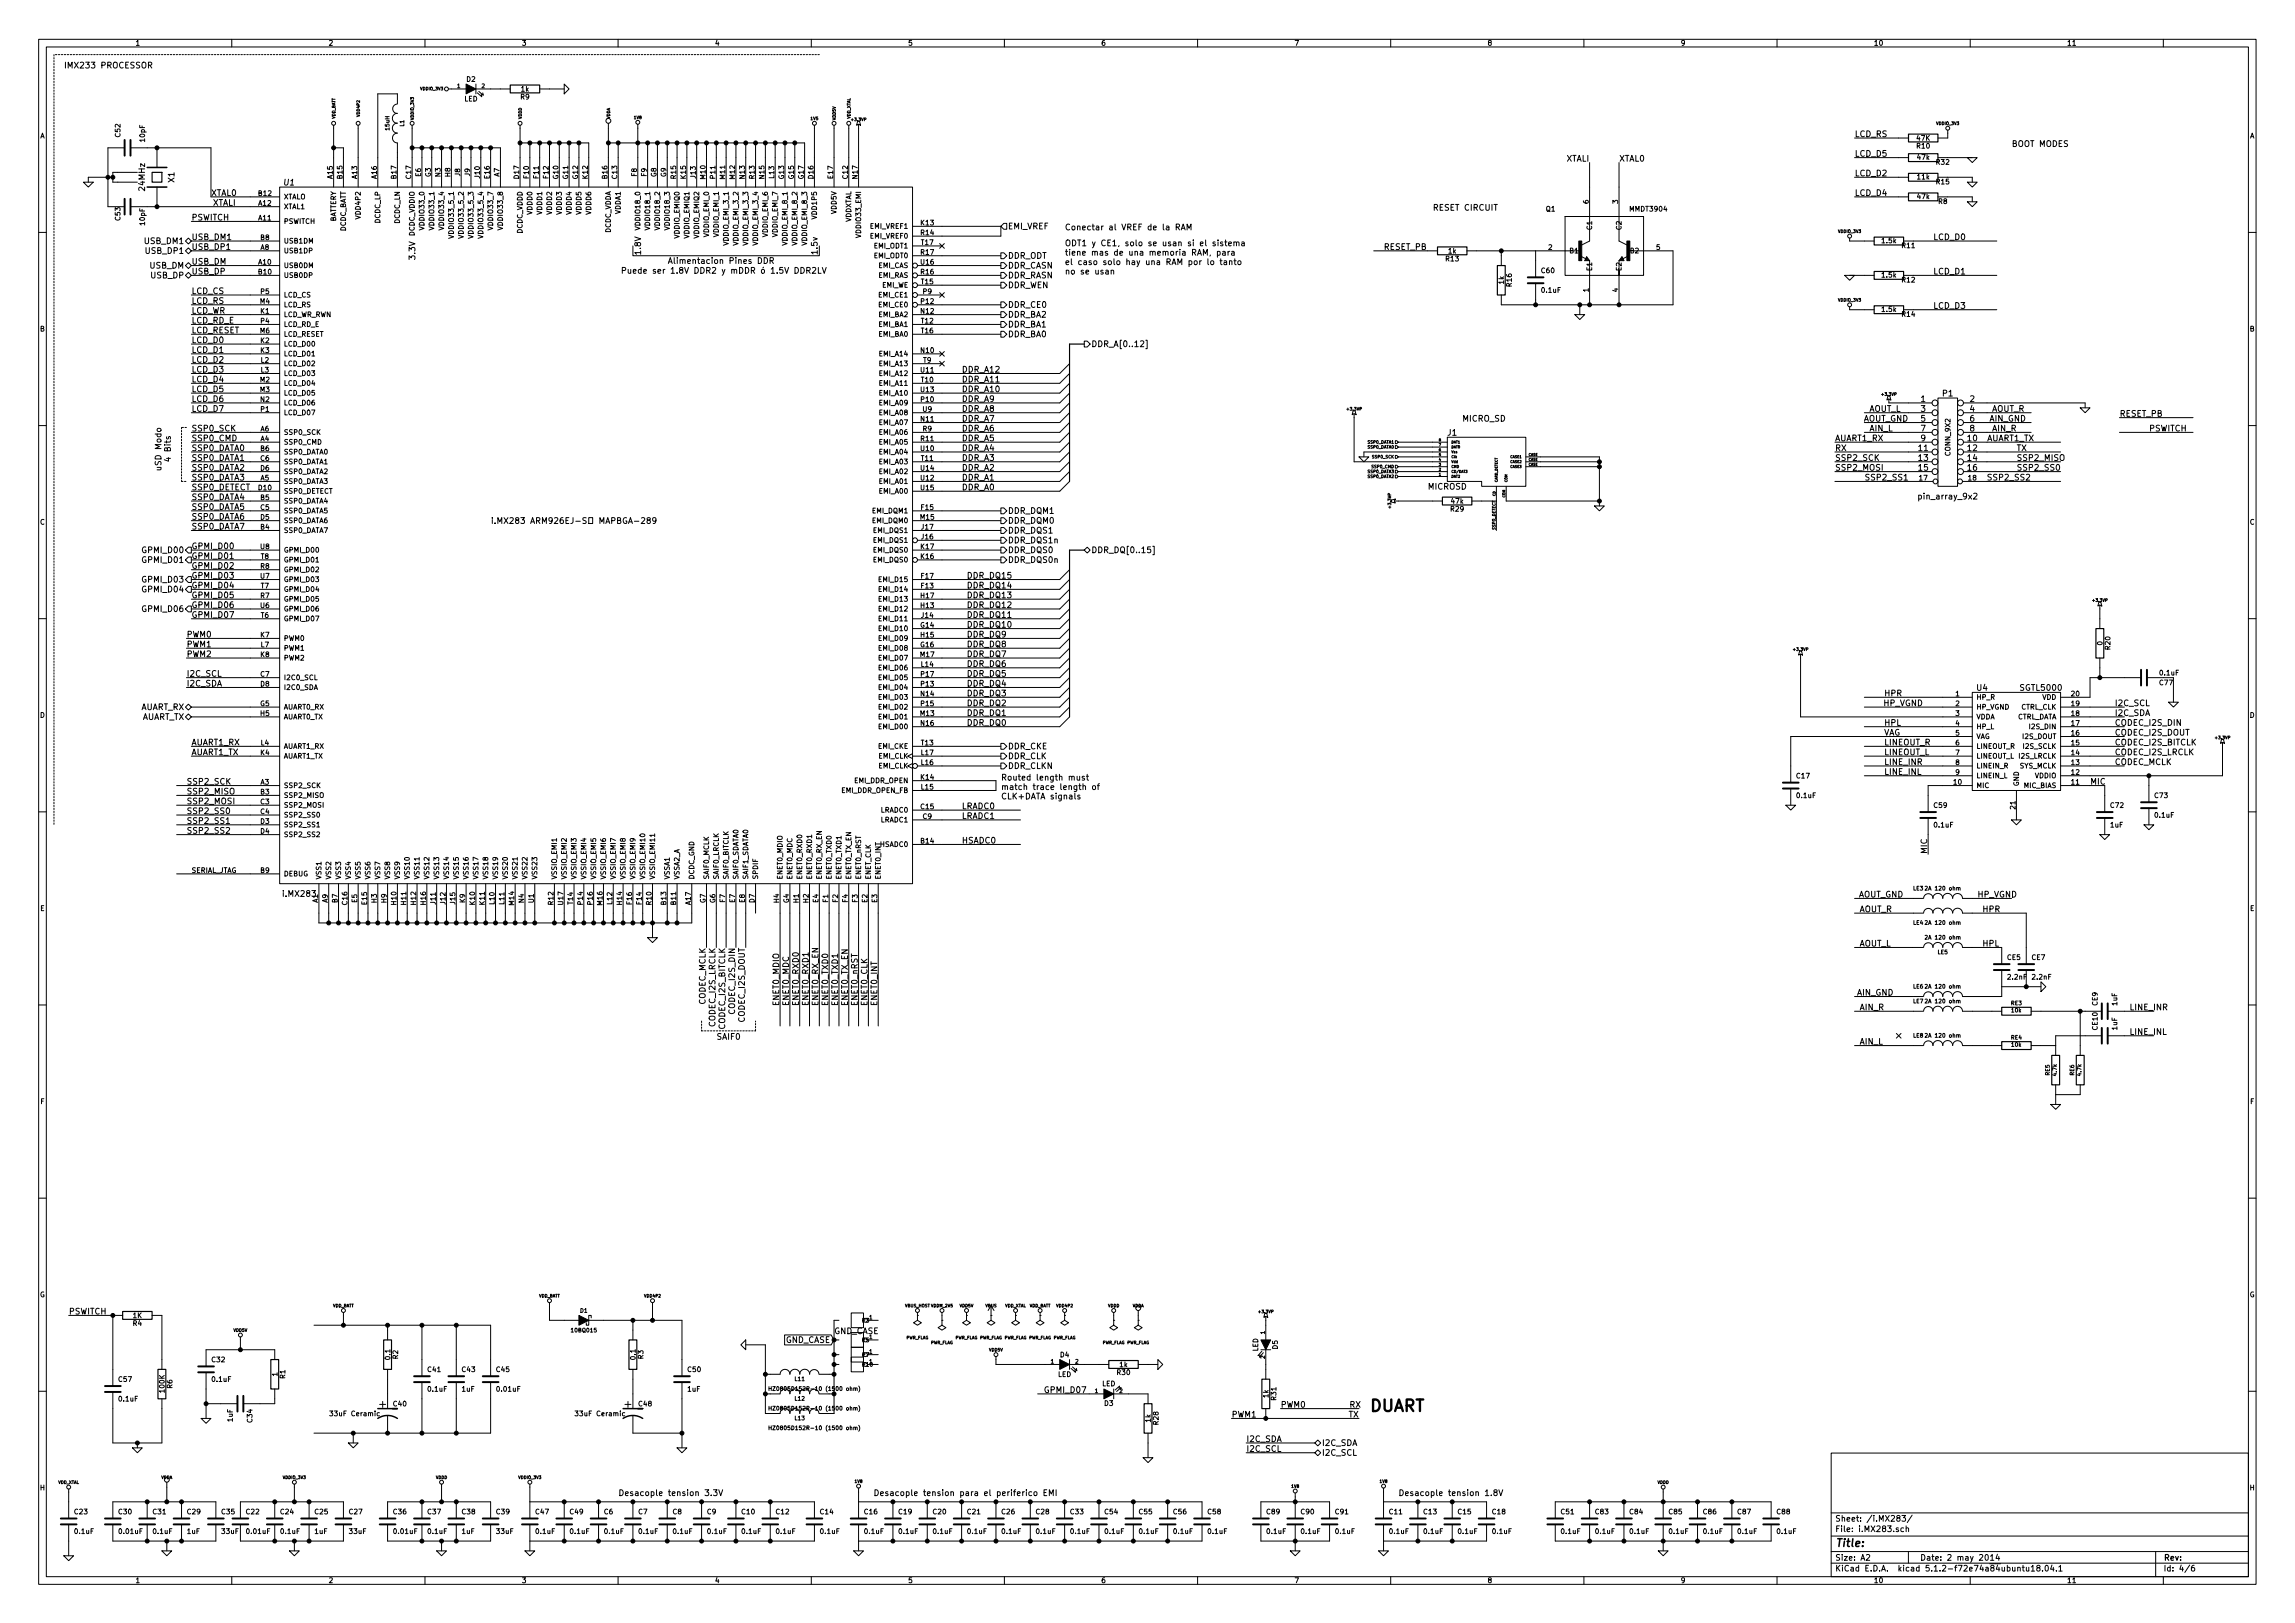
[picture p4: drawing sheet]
<svg xmlns="http://www.w3.org/2000/svg" width="594mm" height="420mm" viewBox="0 0 594 420" stroke-linecap="round" stroke-linejoin="round" font-family="sans-serif">
<defs><g id="words">
<text font-size="4.2" x="354.3" y="365.4">DUART</text>
<g font-size="2.8">
<text x="98.2" y="364.5">+</text>
<text x="161.7" y="364.5">+</text>
<text x="475" y="400.4">Title:</text>
</g>
<g font-size="2.1">
<text x="16.5" y="17.7">IMX233 PROCESSOR</text>
<text x="480.1" y="35.5">LCD_RS</text>
<text x="405.4" y="41.8">XTALI</text>
<text x="419.1" y="41.8">XTAL0</text>
<text x="480.1" y="40.6">LCD_D5</text>
<text x="520.7" y="38">BOOT MODES</text>
<text x="45.1" y="47.2" transform="rotate(-90 45.1 47.2)">X1</text>
<text x="73.6" y="48">U1</text>
<text x="480.1" y="45.6">LCD_D2</text>
<text x="37.5" y="49.2" transform="rotate(-90 37.5 49.2)">24MHz</text>
<text x="54.6" y="50.7">XTAL0</text>
<text x="55.1" y="53.3">XTALI</text>
<text x="480.1" y="50.7">LCD_D4</text>
<text x="49.5" y="57.1">PSWITCH</text>
<text x="260.9" y="59.4">EMI_VREF</text>
<text x="275.6" y="59.6">Conectar al VREF de la RAM</text>
<text x="370.8" y="54.5">RESET CIRCUIT</text>
<text x="37.6" y="63.2">USB_DM1</text>
<text x="38" y="65.7">USB_DP1</text>
<text x="49.5" y="62.1">USB_DM1</text>
<text x="49.5" y="64.7">USB_DP1</text>
<text x="165.9" y="65.9" transform="rotate(-90 165.9 65.9)">1.8V</text>
<text x="211.6" y="65.7" transform="rotate(-90 211.6 65.7)">1.5v</text>
<text x="275.6" y="63.7">ODT1 y CE1, solo se usan si el sistema</text>
<text x="358.1" y="64.7">RESET_PB</text>
<text x="500.4" y="62.1">LCD_D0</text>
<text x="38.8" y="69.5">USB_DM</text>
<text x="49.5" y="68.5">USB_DM</text>
<text x="49.5" y="71">USB_DP</text>
<text x="107.5" y="67.1" transform="rotate(-90 107.5 67.1)">3.3V</text>
<text x="164.5" y="70.8">Puede ser 1.8V DDR2 y mDDR ó 1.5V DDR2LV</text>
<text x="174.3" y="68.3">Alimentacion Pines DDR</text>
<text x="260.9" y="69.5">DDR_CASN</text>
<text x="260.9" y="67">DDR_ODT</text>
<text x="275.6" y="66.2">tiene mas de una memoria RAM, para</text>
<text x="275.6" y="68.6">el caso solo hay una RAM por lo tanto</text>
<text x="275.6" y="71">no se usan</text>
<text x="500.4" y="71">LCD_D1</text>
<text x="39.1" y="72.1">USB_DP</text>
<text x="49.5" y="76.1">LCD_CS</text>
<text x="260.9" y="74.6">DDR_WEN</text>
<text x="260.9" y="72.1">DDR_RASN</text>
<text x="49.5" y="81.2">LCD_WR</text>
<text x="49.5" y="78.7">LCD_RS</text>
<text x="49.5" y="83.7">LCD_RD_E</text>
<text x="260.9" y="79.7">DDR_CE0</text>
<text x="260.9" y="82.2">DDR_BA2</text>
<text x="500.4" y="79.9">LCD_D3</text>
<text x="49.5" y="86.3">LCD_RESET</text>
<text x="49.5" y="88.8">LCD_D0</text>
<text x="260.9" y="84.8">DDR_BA1</text>
<text x="260.9" y="87.3">DDR_BA0</text>
<text x="282.4" y="89.8">DDR_A[0..12]</text>
<text x="49.5" y="93.9">LCD_D2</text>
<text x="49.5" y="91.4">LCD_D1</text>
<text x="49.5" y="96.4">LCD_D3</text>
<text x="49.5" y="101.5">LCD_D5</text>
<text x="49.5" y="99">LCD_D4</text>
<text x="248.9" y="99">DDR_A11</text>
<text x="248.9" y="101.5">DDR_A10</text>
<text x="248.9" y="96.4">DDR_A12</text>
<text x="49.5" y="104.1">LCD_D6</text>
<text x="49.5" y="106.6">LCD_D7</text>
<text x="248.9" y="106.6">DDR_A8</text>
<text x="248.9" y="104.1">DDR_A9</text>
<text x="483.9" y="106.6">AOUT_L</text>
<text x="497.3" y="104.1">1</text>
<text x="497.3" y="106.6">3</text>
<text x="502.9" y="102.6">P1</text>
<text x="510" y="104.1">2</text>
<text x="510" y="106.6">4</text>
<text x="515.6" y="106.6">AOUT_R</text>
<text x="548.6" y="107.9">RESET_PB</text>
<text x="49.5" y="111.7">SSP0_SCK</text>
<text x="248.9" y="111.7">DDR_A6</text>
<text x="248.9" y="109.1">DDR_A7</text>
<text x="374.8" y="112.8">J1</text>
<text x="378.5" y="109.1">MICRO_SD</text>
<text x="482.1" y="109.1">AOUT_GND</text>
<text x="483.9" y="111.7">AIN_L</text>
<text x="497.3" y="109.1">5</text>
<text x="497.3" y="111.7">7</text>
<text x="510" y="109.1">6</text>
<text x="510" y="111.7">8</text>
<text x="515" y="109.1">AIN_GND</text>
<text x="515.6" y="111.7">AIN_R</text>
<text x="556.3" y="111.7">PSWITCH</text>
<text x="49.5" y="114.2">SSP0_CMD</text>
<text x="49.5" y="116.8">SSP0_DATA0</text>
<text x="49.5" y="119.3">SSP0_DATA1</text>
<text x="248.9" y="119.3">DDR_A3</text>
<text x="248.9" y="114.2">DDR_A5</text>
<text x="248.9" y="116.8">DDR_A4</text>
<text x="475" y="119.3">SSP2_SCK</text>
<text x="475" y="116.8">RX</text>
<text x="475" y="114.2">AUART1_RX</text>
<text x="496.7" y="116.8">11</text>
<text x="496.7" y="119.3">13</text>
<text x="497.3" y="114.2">9</text>
<text x="509.4" y="114.2">10</text>
<text x="509.4" y="116.8">12</text>
<text x="509.4" y="119.3">14</text>
<text x="514.3" y="114.2">AUART1_TX</text>
<text x="522" y="119.3">SSP2_MISO</text>
<text x="522" y="116.8">TX</text>
<text x="41.8" y="122.1" transform="rotate(-90 41.8 122.1)">uSD Modo</text>
<text x="44.2" y="120.9" transform="rotate(-90 44.2 120.9)">4 Bits</text>
<text x="49.5" y="121.8">SSP0_DATA2</text>
<text x="49.5" y="124.4">SSP0_DATA3</text>
<text x="248.9" y="124.4">DDR_A1</text>
<text x="248.9" y="121.8">DDR_A2</text>
<text x="475.6" y="121.8">SSP2_MOSI</text>
<text x="482.6" y="124.4">SSP2_SS1</text>
<text x="496.7" y="121.8">15</text>
<text x="509.4" y="121.8">16</text>
<text x="515.2" y="124.4">SSP2_SS2</text>
<text x="522" y="121.8">SSP2_SS0</text>
<text x="49.5" y="126.9">SSP0_DETECT</text>
<text x="49.5" y="129.5">SSP0_DATA4</text>
<text x="49.5" y="132">SSP0_DATA5</text>
<text x="248.9" y="126.9">DDR_A0</text>
<text x="369.6" y="126.7">MICROSD</text>
<text x="497.1" y="129.3">pin_array_9x2</text>
<text x="49.5" y="134.5">SSP0_DATA6</text>
<text x="49.5" y="137.1">SSP0_DATA7</text>
<text x="130.7" y="135.6">i.MX283 ARM926EJ-S MAPBGA-289</text>
<text x="260.9" y="133">DDR_DQM1</text>
<text x="260.9" y="135.6">DDR_DQM0</text>
<text x="37.3" y="143.2">GPMI_D00</text>
<text x="49.5" y="142.2">GPMI_D00</text>
<text x="260.9" y="138.1">DDR_DQS1</text>
<text x="260.9" y="143.2">DDR_DQS0</text>
<text x="260.9" y="140.6">DDR_DQS1n</text>
<text x="282.4" y="143.2">DDR_DQ[0..15]</text>
<text x="37.3" y="145.7">GPMI_D01</text>
<text x="49.5" y="144.7">GPMI_D01</text>
<text x="49.5" y="149.8">GPMI_D03</text>
<text x="49.5" y="147.2">GPMI_D02</text>
<text x="250.2" y="149.8">DDR_DQ15</text>
<text x="260.9" y="145.7">DDR_DQS0n</text>
<text x="37.3" y="153.3">GPMI_D04</text>
<text x="37.3" y="150.8">GPMI_D03</text>
<text x="49.5" y="152.3">GPMI_D04</text>
<text x="49.5" y="154.9">GPMI_D05</text>
<text x="250.2" y="154.9">DDR_DQ13</text>
<text x="250.2" y="152.3">DDR_DQ14</text>
<text x="37.3" y="158.4">GPMI_D06</text>
<text x="49.5" y="159.9">GPMI_D07</text>
<text x="49.5" y="157.4">GPMI_D06</text>
<text x="250.2" y="159.9">DDR_DQ11</text>
<text x="250.2" y="157.4">DDR_DQ12</text>
<text x="48.3" y="165">PWM0</text>
<text x="48.3" y="167.6">PWM1</text>
<text x="250.2" y="165">DDR_DQ9</text>
<text x="250.2" y="167.6">DDR_DQ8</text>
<text x="250.2" y="162.5">DDR_DQ10</text>
<text x="48.3" y="170.1">PWM2</text>
<text x="250.2" y="170.1">DDR_DQ7</text>
<text x="250.2" y="172.6">DDR_DQ6</text>
<text x="48.3" y="175.2">I2C_SCL</text>
<text x="48.3" y="177.7">I2C_SDA</text>
<text x="250.2" y="177.7">DDR_DQ4</text>
<text x="250.2" y="175.2">DDR_DQ5</text>
<text x="511.7" y="178.8">U4</text>
<text x="523.1" y="178.8">SGTL5000</text>
<text x="36.2" y="183.8">AUART_RX</text>
<text x="250.2" y="185.3">DDR_DQ1</text>
<text x="250.2" y="182.8">DDR_DQ2</text>
<text x="250.2" y="180.3">DDR_DQ3</text>
<text x="487.6" y="182.8">HP_VGND</text>
<text x="487.7" y="180.3">HPR</text>
<text x="547.4" y="182.8">I2C_SCL</text>
<text x="547.4" y="185.3">I2C_SDA</text>
<text x="36.4" y="186.4">AUART_TX</text>
<text x="250.2" y="187.9">DDR_DQ0</text>
<text x="487.7" y="187.9">HPL</text>
<text x="487.7" y="190.4">VAG</text>
<text x="547.4" y="190.4">CODEC_I2S_DOUT</text>
<text x="547.4" y="187.9">CODEC_I2S_DIN</text>
<text x="49.5" y="193">AUART1_RX</text>
<text x="49.5" y="195.5">AUART1_TX</text>
<text x="260.9" y="196.5">DDR_CLK</text>
<text x="260.9" y="194">DDR_CKE</text>
<text x="487.7" y="193">LINEOUT_R</text>
<text x="487.7" y="195.5">LINEOUT_L</text>
<text x="547.4" y="195.5">CODEC_I2S_LRCLK</text>
<text x="547.4" y="193">CODEC_I2S_BITCLK</text>
<text x="48.3" y="203.1">SSP2_SCK</text>
<text x="259.1" y="202">Routed length must</text>
<text x="260.9" y="199.1">DDR_CLKN</text>
<text x="487.7" y="200.6">LINE_INL</text>
<text x="487.7" y="198">LINE_INR</text>
<text x="541" y="203.1">MIC</text>
<text x="547.4" y="198">CODEC_MCLK</text>
<text x="48.3" y="205.7">SSP2_MISO</text>
<text x="48.3" y="208.2">SSP2_MOSI</text>
<text x="248.9" y="209.5">LRADC0</text>
<text x="259.1" y="204.5">match trace length of</text>
<text x="259.1" y="206.9">CLK+DATA signals</text>
<text x="48.3" y="210.7">SSP2_SS0</text>
<text x="48.3" y="213.3">SSP2_SS1</text>
<text x="48.3" y="215.8">SSP2_SS2</text>
<text x="248.9" y="212">LRADC1</text>
<text x="248.9" y="218.4">HSADC0</text>
<text x="498.9" y="221.1" transform="rotate(-90 498.9 221.1)">MIC</text>
<text x="73.5" y="232.1">i.MX283</text>
<text x="480.8" y="232.3">AOUT_GND</text>
<text x="511.8" y="232.3">HP_VGND</text>
<text x="481.3" y="236.1">AOUT_R</text>
<text x="513.1" y="236.1">HPR</text>
<text x="481.3" y="245">AOUT_L</text>
<text x="513.1" y="245">HPL</text>
<text x="480.7" y="257.7">AIN_GND</text>
<text x="182.6" y="260.3" transform="rotate(-90 182.6 260.3)">CODEC_MCLK</text>
<text x="190.2" y="262.1" transform="rotate(-90 190.2 262.1)">CODEC_I2S_DIN</text>
<text x="201.7" y="260.5" transform="rotate(-90 201.7 260.5)">ENET0_MDIO</text>
<text x="204.2" y="260.5" transform="rotate(-90 204.2 260.5)">ENET0_MDC</text>
<text x="206.8" y="260.5" transform="rotate(-90 206.8 260.5)">ENET0_RXD0</text>
<text x="209.3" y="260.5" transform="rotate(-90 209.3 260.5)">ENET0_RXD1</text>
<text x="211.8" y="260.5" transform="rotate(-90 211.8 260.5)">ENET0_RX_EN</text>
<text x="214.4" y="260.5" transform="rotate(-90 214.4 260.5)">ENET0_TXD0</text>
<text x="216.9" y="260.5" transform="rotate(-90 216.9 260.5)">ENET0_TXD1</text>
<text x="219.5" y="260.5" transform="rotate(-90 219.5 260.5)">ENET0_TX_EN</text>
<text x="222" y="260.5" transform="rotate(-90 222 260.5)">ENET0_nRST</text>
<text x="224.5" y="260.5" transform="rotate(-90 224.5 260.5)">ENET0_CLK</text>
<text x="227.1" y="260.5" transform="rotate(-90 227.1 260.5)">ENET0_INT</text>
<text x="481.3" y="261.5">AIN_R</text>
<text x="551.2" y="261.5">LINE_INR</text>
<text x="185.2" y="265.7" transform="rotate(-90 185.2 265.7)">CODEC_I2S_LRCLK</text>
<text x="185.4" y="269.2">SAIF0</text>
<text x="187.7" y="266.3" transform="rotate(-90 187.7 266.3)">CODEC_I2S_BITCLK</text>
<text x="192.8" y="264.5" transform="rotate(-90 192.8 264.5)">CODEC_I2S_DOUT</text>
<text x="551.2" y="267.9">LINE_INL</text>
<text x="481.3" y="270.4">AIN_L</text>
<text x="17.8" y="340.3">PSWITCH</text>
<text x="203.2" y="347.6">GND_CASE</text>
<text x="215.9" y="345.4">GND_CASE</text>
<text x="270.1" y="360.6">GPMI_D07</text>
<text x="331.5" y="364.4">PWM0</text>
<text x="349.2" y="364.4">RX</text>
<text x="318.8" y="366.9">PWM1</text>
<text x="349.1" y="366.9">TX</text>
<text x="322.6" y="375.8">I2C_SCL</text>
<text x="322.6" y="373.3">I2C_SDA</text>
<text x="342.1" y="376.9">I2C_SCL</text>
<text x="342.1" y="374.3">I2C_SDA</text>
<text x="160" y="387.3">Desacople tension 3.3V</text>
<text x="226.1" y="387.3">Desacople tension para el periferico EMI</text>
<text x="361.9" y="387.3">Desacople tension 1.8V</text>
<text x="475" y="393.9">Sheet: /i.MX283/</text>
<text x="475" y="396.6">File: i.MX283.sch</text>
<text x="475" y="406.8">KiCad E.D.A. kicad 5.1.2-f72e74a84ubuntu18.04.1</text>
<text x="475" y="404">Size: A2</text>
<text x="497" y="404">Date: 2 may 2014</text>
<text x="560" y="404">Rev:</text>
<text x="560" y="406.8">Id: 4/6</text>
</g>
<g font-size="1.8">
<text x="35" y="11.8">1</text>
<text x="85" y="11.8">2</text>
<text x="135" y="11.8">3</text>
<text x="185" y="11.8">4</text>
<text x="235" y="11.8">5</text>
<text x="285" y="11.8">6</text>
<text x="335" y="11.8">7</text>
<text x="385" y="11.8">8</text>
<text x="435" y="11.8">9</text>
<text x="485" y="11.8">10</text>
<text x="535" y="11.8">11</text>
<text x="120.8" y="21.2">D2</text>
<text x="134.9" y="23.7">1k</text>
<text x="120.2" y="26.3">LED</text>
<text x="134.8" y="25.7">R9</text>
<text x="10.4" y="35.8">A</text>
<text x="31.2" y="35.4" transform="rotate(-90 31.2 35.4)">C52</text>
<text x="582.4" y="35.8">A</text>
<text x="37.5" y="36.6" transform="rotate(-90 37.5 36.6)">10pF</text>
<text x="496.2" y="38.4">R10</text>
<text x="496.2" y="36.4">47K</text>
<text x="496.4" y="41.4">47k</text>
<text x="86.1" y="46.2" transform="rotate(-90 86.1 46.2)">A15</text>
<text x="88.6" y="46.2" transform="rotate(-90 88.6 46.2)">B15</text>
<text x="92.5" y="46.2" transform="rotate(-90 92.5 46.2)">A13</text>
<text x="97.5" y="46.2" transform="rotate(-90 97.5 46.2)">A16</text>
<text x="102.6" y="46.2" transform="rotate(-90 102.6 46.2)">B17</text>
<text x="106.4" y="46.2" transform="rotate(-90 106.4 46.2)">C17</text>
<text x="109" y="45.7" transform="rotate(-90 109 45.7)">E6</text>
<text x="111.5" y="45.8" transform="rotate(-90 111.5 45.8)">G3</text>
<text x="114" y="45.7" transform="rotate(-90 114 45.7)">N3</text>
<text x="116.6" y="45.7" transform="rotate(-90 116.6 45.7)">H8</text>
<text x="119.1" y="45.6" transform="rotate(-90 119.1 45.6)">J8</text>
<text x="121.7" y="45.6" transform="rotate(-90 121.7 45.6)">J9</text>
<text x="124.2" y="46.1" transform="rotate(-90 124.2 46.1)">J10</text>
<text x="126.7" y="46.2" transform="rotate(-90 126.7 46.2)">E16</text>
<text x="129.3" y="45.7" transform="rotate(-90 129.3 45.7)">A7</text>
<text x="134.4" y="46.2" transform="rotate(-90 134.4 46.2)">D17</text>
<text x="136.9" y="46.1" transform="rotate(-90 136.9 46.1)">F10</text>
<text x="139.4" y="46.1" transform="rotate(-90 139.4 46.1)">F11</text>
<text x="142" y="46.1" transform="rotate(-90 142 46.1)">F12</text>
<text x="144.5" y="46.3" transform="rotate(-90 144.5 46.3)">G10</text>
<text x="147.1" y="46.3" transform="rotate(-90 147.1 46.3)">G11</text>
<text x="149.6" y="46.3" transform="rotate(-90 149.6 46.3)">G12</text>
<text x="152.1" y="46.2" transform="rotate(-90 152.1 46.2)">K12</text>
<text x="157.2" y="46.2" transform="rotate(-90 157.2 46.2)">B16</text>
<text x="159.8" y="46.2" transform="rotate(-90 159.8 46.2)">C13</text>
<text x="164.8" y="45.6" transform="rotate(-90 164.8 45.6)">F8</text>
<text x="167.4" y="45.6" transform="rotate(-90 167.4 45.6)">F9</text>
<text x="169.9" y="45.8" transform="rotate(-90 169.9 45.8)">G8</text>
<text x="172.5" y="45.8" transform="rotate(-90 172.5 45.8)">G9</text>
<text x="175" y="46.2" transform="rotate(-90 175 46.2)">R15</text>
<text x="177.5" y="46.2" transform="rotate(-90 177.5 46.2)">K15</text>
<text x="180.1" y="46.1" transform="rotate(-90 180.1 46.1)">J13</text>
<text x="182.6" y="46.3" transform="rotate(-90 182.6 46.3)">M10</text>
<text x="185.2" y="46.2" transform="rotate(-90 185.2 46.2)">P11</text>
<text x="187.7" y="46.3" transform="rotate(-90 187.7 46.3)">M11</text>
<text x="190.2" y="46.3" transform="rotate(-90 190.2 46.3)">M12</text>
<text x="192.8" y="46.2" transform="rotate(-90 192.8 46.2)">N13</text>
<text x="195.3" y="46.2" transform="rotate(-90 195.3 46.2)">R13</text>
<text x="197.9" y="46.2" transform="rotate(-90 197.9 46.2)">N15</text>
<text x="200.4" y="46.1" transform="rotate(-90 200.4 46.1)">L13</text>
<text x="202.9" y="46.3" transform="rotate(-90 202.9 46.3)">G13</text>
<text x="205.5" y="46.3" transform="rotate(-90 205.5 46.3)">G15</text>
<text x="208" y="46.3" transform="rotate(-90 208 46.3)">G17</text>
<text x="210.6" y="46.2" transform="rotate(-90 210.6 46.2)">D16</text>
<text x="215.6" y="46.2" transform="rotate(-90 215.6 46.2)">E17</text>
<text x="219.5" y="46.2" transform="rotate(-90 219.5 46.2)">C12</text>
<text x="222" y="46.2" transform="rotate(-90 222 46.2)">N17</text>
<text x="496.4" y="46.4">11k</text>
<text x="501.3" y="47.7">R15</text>
<text x="501.3" y="42.6">R32</text>
<text x="67" y="53.3">A12</text>
<text x="67" y="50.7">B12</text>
<text x="73.4" y="51.6">XTALO</text>
<text x="411.2" y="52.7" transform="rotate(-90 411.2 52.7)">6</text>
<text x="418.8" y="52.7" transform="rotate(-90 418.8 52.7)">3</text>
<text x="496.4" y="51.5">47k</text>
<text x="501.8" y="52.8">R8</text>
<text x="31.2" y="57" transform="rotate(-90 31.2 57)">C53</text>
<text x="37.5" y="58.2" transform="rotate(-90 37.5 58.2)">10pF</text>
<text x="67" y="57.1">A11</text>
<text x="73.4" y="58">PSWITCH</text>
<text x="73.4" y="54.1">XTAL1</text>
<text x="87" y="57.8" transform="rotate(-90 87 57.8)">BATTERY</text>
<text x="93.3" y="56.3" transform="rotate(-90 93.3 56.3)">VDD4P2</text>
<text x="98.4" y="57.8" transform="rotate(-90 98.4 57.8)">DCDC_LP</text>
<text x="103.5" y="57.9" transform="rotate(-90 103.5 57.9)">DCDC_LN</text>
<text x="109.9" y="59" transform="rotate(-90 109.9 59)">VDDIO33_0</text>
<text x="112.4" y="59" transform="rotate(-90 112.4 59)">VDDIO33_1</text>
<text x="114.9" y="59" transform="rotate(-90 114.9 59)">VDDIO33_4</text>
<text x="127.6" y="59" transform="rotate(-90 127.6 59)">VDDIO33_7</text>
<text x="130.2" y="59" transform="rotate(-90 130.2 59)">VDDIO33_8</text>
<text x="137.8" y="55.4" transform="rotate(-90 137.8 55.4)">VDDD0</text>
<text x="140.3" y="55.4" transform="rotate(-90 140.3 55.4)">VDDD1</text>
<text x="142.9" y="55.4" transform="rotate(-90 142.9 55.4)">VDDD2</text>
<text x="145.4" y="55.4" transform="rotate(-90 145.4 55.4)">VDDD3</text>
<text x="148" y="55.4" transform="rotate(-90 148 55.4)">VDDD4</text>
<text x="150.5" y="55.4" transform="rotate(-90 150.5 55.4)">VDDD5</text>
<text x="153" y="55.4" transform="rotate(-90 153 55.4)">VDDD6</text>
<text x="160.7" y="55.4" transform="rotate(-90 160.7 55.4)">VDDA1</text>
<text x="165.7" y="59" transform="rotate(-90 165.7 59)">VDDIO18_0</text>
<text x="168.3" y="59" transform="rotate(-90 168.3 59)">VDDIO18_1</text>
<text x="170.8" y="59" transform="rotate(-90 170.8 59)">VDDIO18_2</text>
<text x="173.4" y="59" transform="rotate(-90 173.4 59)">VDDIO18_3</text>
<text x="211.5" y="56.3" transform="rotate(-90 211.5 56.3)">VDD1P5</text>
<text x="216.5" y="55.3" transform="rotate(-90 216.5 55.3)">VDD5V</text>
<text x="220.3" y="57.8" transform="rotate(-90 220.3 57.8)">VDDXTAL</text>
<text x="225.4" y="59.2">EMI_VREF1</text>
<text x="238.4" y="58.3">K13</text>
<text x="400.2" y="54.8">Q1</text>
<text x="412.1" y="59.3" transform="rotate(-90 412.1 59.3)">C1</text>
<text x="419.7" y="59.3" transform="rotate(-90 419.7 59.3)">C2</text>
<text x="422.1" y="54.8">MMDT3904</text>
<text x="67.5" y="64.7">A8</text>
<text x="67.5" y="62.1">B8</text>
<text x="73.4" y="65.6">USB1DP</text>
<text x="73.4" y="63">USB1DM</text>
<text x="89.5" y="60.2" transform="rotate(-90 89.5 60.2)">DCDC_BATT</text>
<text x="107.3" y="61.1" transform="rotate(-90 107.3 61.1)">DCDC_VDDIO</text>
<text x="117.5" y="61" transform="rotate(-90 117.5 61)">VDDIO33_5_1</text>
<text x="120" y="61" transform="rotate(-90 120 61)">VDDIO33_5_2</text>
<text x="122.6" y="61" transform="rotate(-90 122.6 61)">VDDIO33_5_3</text>
<text x="125.1" y="61" transform="rotate(-90 125.1 61)">VDDIO33_5_4</text>
<text x="135.3" y="60.5" transform="rotate(-90 135.3 60.5)">DCDC_VDDD</text>
<text x="158.1" y="60.5" transform="rotate(-90 158.1 60.5)">DCDC_VDDA</text>
<text x="175.9" y="61.5" transform="rotate(-90 175.9 61.5)">VDDIO_EMIQ0</text>
<text x="178.4" y="61.5" transform="rotate(-90 178.4 61.5)">VDDIO_EMIQ1</text>
<text x="181" y="61.5" transform="rotate(-90 181 61.5)">VDDIO_EMIQ2</text>
<text x="183.5" y="61.2" transform="rotate(-90 183.5 61.2)">VDDIO_EMI_0</text>
<text x="186.1" y="61.2" transform="rotate(-90 186.1 61.2)">VDDIO_EMI_1</text>
<text x="188.6" y="63.1" transform="rotate(-90 188.6 63.1)">VDDIO_EMI_3_1</text>
<text x="191.1" y="63.1" transform="rotate(-90 191.1 63.1)">VDDIO_EMI_3_2</text>
<text x="193.7" y="63.1" transform="rotate(-90 193.7 63.1)">VDDIO_EMI_3_3</text>
<text x="196.2" y="63.1" transform="rotate(-90 196.2 63.1)">VDDIO_EMI_3_4</text>
<text x="198.8" y="61.2" transform="rotate(-90 198.8 61.2)">VDDIO_EMI_6</text>
<text x="201.3" y="61.2" transform="rotate(-90 201.3 61.2)">VDDIO_EMI_7</text>
<text x="203.8" y="63.1" transform="rotate(-90 203.8 63.1)">VDDIO_EMI_8_1</text>
<text x="206.4" y="63.1" transform="rotate(-90 206.4 63.1)">VDDIO_EMI_8_2</text>
<text x="208.9" y="63.1" transform="rotate(-90 208.9 63.1)">VDDIO_EMI_8_3</text>
<text x="222.9" y="61.2" transform="rotate(-90 222.9 61.2)">VDDIO33_EMI</text>
<text x="225.4" y="61.8">EMI_VREF0</text>
<text x="226.4" y="64.3">EMI_ODT1</text>
<text x="238.4" y="60.9">R14</text>
<text x="238.4" y="66">R17</text>
<text x="238.5" y="63.4">T17</text>
<text x="375" y="65.6">1k</text>
<text x="400.8" y="64.7">2</text>
<text x="406.1" y="65.6">B1</text>
<text x="422.2" y="65.6">B2</text>
<text x="428.8" y="64.7">5</text>
<text x="487.2" y="63">1.5k</text>
<text x="492.4" y="64.2">R11</text>
<text x="67" y="68.5">A10</text>
<text x="67" y="71">B10</text>
<text x="73.4" y="69.4">USB0DM</text>
<text x="73.4" y="71.9">USB0DP</text>
<text x="226.4" y="66.8">EMI_ODT0</text>
<text x="227.3" y="71.9">EMI_RAS</text>
<text x="227.3" y="69.4">EMI_CAS</text>
<text x="238.4" y="71">R16</text>
<text x="238.4" y="68.5">U16</text>
<text x="374.3" y="67.7">R13</text>
<text x="399.1" y="70.7">C60</text>
<text x="412.1" y="70.3" transform="rotate(-90 412.1 70.3)">E1</text>
<text x="419.7" y="70.3" transform="rotate(-90 419.7 70.3)">E2</text>
<text x="487.2" y="71.8">1.5k</text>
<text x="67.5" y="76.1">P5</text>
<text x="73.4" y="77">LCD_CS</text>
<text x="227.6" y="77">EMI_CE1</text>
<text x="228.2" y="74.5">EMI_WE</text>
<text x="238.5" y="73.6">T15</text>
<text x="239" y="76.1">P9</text>
<text x="389.3" y="73.5" transform="rotate(-90 389.3 73.5)">1k</text>
<text x="391.3" y="74.2" transform="rotate(-90 391.3 74.2)">R16</text>
<text x="399.2" y="75.8">0.1uF</text>
<text x="411.2" y="75.6" transform="rotate(-90 411.2 75.6)">1</text>
<text x="418.8" y="75.6" transform="rotate(-90 418.8 75.6)">4</text>
<text x="492.4" y="73.1">R12</text>
<text x="67.4" y="78.7">M4</text>
<text x="67.5" y="81.2">K1</text>
<text x="67.5" y="83.7">P4</text>
<text x="73.4" y="82.1">LCD_WR_RWN</text>
<text x="73.4" y="79.5">LCD_RS</text>
<text x="227.5" y="82.1">EMI_BA2</text>
<text x="227.6" y="79.5">EMI_CE0</text>
<text x="238.4" y="81.2">N12</text>
<text x="238.5" y="78.7">P12</text>
<text x="238.5" y="83.7">T12</text>
<text x="487.2" y="80.7">1.5k</text>
<text x="492.4" y="82">R14</text>
<text x="10.4" y="85.8">B</text>
<text x="67.4" y="86.3">M6</text>
<text x="67.5" y="88.8">K2</text>
<text x="73.4" y="89.7">LCD_D00</text>
<text x="73.4" y="84.6">LCD_RD_E</text>
<text x="73.4" y="87.2">LCD_RESET</text>
<text x="227.5" y="84.6">EMI_BA1</text>
<text x="227.5" y="87.2">EMI_BA0</text>
<text x="238.5" y="86.3">T16</text>
<text x="582.4" y="85.8">B</text>
<text x="67.5" y="91.4">K3</text>
<text x="67.6" y="93.9">L2</text>
<text x="73.4" y="94.8">LCD_D02</text>
<text x="73.4" y="92.2">LCD_D01</text>
<text x="227.8" y="94.8">EMI_A13</text>
<text x="227.8" y="92.2">EMI_A14</text>
<text x="238.4" y="91.4">N10</text>
<text x="239" y="93.9">T9</text>
<text x="67.4" y="99">M2</text>
<text x="67.4" y="101.5">M3</text>
<text x="67.6" y="96.4">L3</text>
<text x="73.4" y="99.9">LCD_D04</text>
<text x="73.4" y="97.3">LCD_D03</text>
<text x="227.8" y="99.9">EMI_A11</text>
<text x="227.8" y="97.3">EMI_A12</text>
<text x="238.4" y="96.4">U11</text>
<text x="238.4" y="101.5">U13</text>
<text x="238.5" y="99">T10</text>
<text x="67.5" y="104.1">N2</text>
<text x="67.5" y="106.6">P1</text>
<text x="73.4" y="107.5">LCD_D07</text>
<text x="73.4" y="104.9">LCD_D06</text>
<text x="73.4" y="102.4">LCD_D05</text>
<text x="227.8" y="107.5">EMI_A08</text>
<text x="227.8" y="104.9">EMI_A09</text>
<text x="227.8" y="102.4">EMI_A10</text>
<text x="238.5" y="104.1">P10</text>
<text x="238.9" y="106.6">U9</text>
<text x="67.5" y="111.7">A6</text>
<text x="73.4" y="112.6">SSP0_SCK</text>
<text x="227.8" y="112.6">EMI_A06</text>
<text x="227.8" y="110">EMI_A07</text>
<text x="238.4" y="109.1">N11</text>
<text x="238.9" y="111.7">R9</text>
<text x="67.5" y="114.2">A4</text>
<text x="67.5" y="116.8">B6</text>
<text x="67.5" y="119.3">C6</text>
<text x="73.4" y="115.1">SSP0_CMD</text>
<text x="73.4" y="117.6">SSP0_DATA0</text>
<text x="227.8" y="117.6">EMI_A04</text>
<text x="227.8" y="115.1">EMI_A05</text>
<text x="238.4" y="116.8">U10</text>
<text x="238.4" y="114.2">R11</text>
<text x="238.5" y="119.3">T11</text>
<text x="504.9" y="117.9" transform="rotate(-90 504.9 117.9)">CONN_9X2</text>
<text x="67.5" y="124.4">A5</text>
<text x="67.5" y="121.8">D6</text>
<text x="73.4" y="125.3">SSP0_DATA3</text>
<text x="73.4" y="120.2">SSP0_DATA1</text>
<text x="73.4" y="122.7">SSP0_DATA2</text>
<text x="227.8" y="120.2">EMI_A03</text>
<text x="227.8" y="125.3">EMI_A01</text>
<text x="227.8" y="122.7">EMI_A02</text>
<text x="238.4" y="124.4">U12</text>
<text x="238.4" y="121.8">U14</text>
<text x="496.9" y="124.4">17</text>
<text x="509.6" y="124.4">18</text>
<text x="67" y="126.9">D10</text>
<text x="67.5" y="129.5">B5</text>
<text x="67.5" y="132">C5</text>
<text x="73.4" y="130.3">SSP0_DATA4</text>
<text x="73.4" y="127.8">SSP0_DETECT</text>
<text x="227.8" y="127.8">EMI_A00</text>
<text x="238.4" y="126.9">U15</text>
<text x="238.5" y="132">F15</text>
<text x="375.7" y="130.4">47k</text>
<text x="10.4" y="135.8">C</text>
<text x="67.5" y="137.1">B4</text>
<text x="67.5" y="134.5">D5</text>
<text x="73.4" y="138">SSP0_DATA7</text>
<text x="73.4" y="132.9">SSP0_DATA5</text>
<text x="73.4" y="135.4">SSP0_DATA6</text>
<text x="226" y="132.9">EMI_DQM1</text>
<text x="226" y="135.4">EMI_DQM0</text>
<text x="226.3" y="138">EMI_DQS1</text>
<text x="238.3" y="134.5">M15</text>
<text x="238.6" y="137.1">J17</text>
<text x="375.6" y="132.4">R29</text>
<text x="582.4" y="135.8">C</text>
<text x="67.5" y="142.2">U8</text>
<text x="73.4" y="143">GPMI_D00</text>
<text x="226.3" y="140.5">EMI_DQS1</text>
<text x="226.3" y="143">EMI_DQS0</text>
<text x="238.4" y="142.2">K17</text>
<text x="238.6" y="139.6">J16</text>
<text x="67.5" y="149.8">U7</text>
<text x="67.5" y="147.2">R8</text>
<text x="67.6" y="144.7">T8</text>
<text x="73.4" y="148.1">GPMI_D02</text>
<text x="73.4" y="145.6">GPMI_D01</text>
<text x="226.3" y="145.6">EMI_DQS0</text>
<text x="238.4" y="144.7">K16</text>
<text x="238.5" y="149.8">F17</text>
<text x="67.5" y="154.9">R7</text>
<text x="67.6" y="152.3">T7</text>
<text x="73.4" y="155.7">GPMI_D05</text>
<text x="73.4" y="153.2">GPMI_D04</text>
<text x="73.4" y="150.7">GPMI_D03</text>
<text x="227.8" y="153.2">EMI_D14</text>
<text x="227.8" y="150.7">EMI_D15</text>
<text x="227.8" y="155.7">EMI_D13</text>
<text x="238.4" y="154.9">H17</text>
<text x="238.5" y="152.3">F13</text>
<text x="67.5" y="157.4">U6</text>
<text x="67.6" y="159.9">T6</text>
<text x="73.4" y="160.8">GPMI_D07</text>
<text x="73.4" y="158.3">GPMI_D06</text>
<text x="227.8" y="158.3">EMI_D12</text>
<text x="227.8" y="160.8">EMI_D11</text>
<text x="238.4" y="157.4">H13</text>
<text x="238.6" y="159.9">J14</text>
<text x="67.5" y="165">K7</text>
<text x="67.6" y="167.6">L7</text>
<text x="73.4" y="165.9">PWM0</text>
<text x="227.8" y="163.4">EMI_D10</text>
<text x="227.8" y="165.9">EMI_D09</text>
<text x="238.4" y="162.5">G14</text>
<text x="238.4" y="167.6">G16</text>
<text x="238.4" y="165">H15</text>
<text x="544.2" y="167" transform="rotate(-90 544.2 167)">0</text>
<text x="67.5" y="170.1">K8</text>
<text x="73.4" y="168.4">PWM1</text>
<text x="73.4" y="171">PWM2</text>
<text x="227.8" y="173.5">EMI_D06</text>
<text x="227.8" y="168.4">EMI_D08</text>
<text x="227.8" y="171">EMI_D07</text>
<text x="238.3" y="170.1">M17</text>
<text x="238.5" y="172.6">L14</text>
<text x="546.3" y="168.1" transform="rotate(-90 546.3 168.1)">R20</text>
<text x="67.5" y="175.2">C7</text>
<text x="67.5" y="177.7">D8</text>
<text x="73.4" y="176.1">I2C0_SCL</text>
<text x="73.4" y="178.6">I2C0_SDA</text>
<text x="227.8" y="178.6">EMI_D04</text>
<text x="227.8" y="176.1">EMI_D05</text>
<text x="238.5" y="177.7">P13</text>
<text x="238.5" y="175.2">P17</text>
<text x="559.1" y="177.4">C77</text>
<text x="559.2" y="174.8">0.1uF</text>
<text x="10.4" y="185.8">D</text>
<text x="67.4" y="182.8">G5</text>
<text x="67.5" y="185.3">H5</text>
<text x="73.4" y="183.7">AUART0_RX</text>
<text x="227.8" y="181.1">EMI_D03</text>
<text x="227.8" y="183.7">EMI_D02</text>
<text x="238.3" y="185.3">M13</text>
<text x="238.4" y="180.3">N14</text>
<text x="238.5" y="182.8">P15</text>
<text x="506.2" y="180.3">1</text>
<text x="506.2" y="182.8">2</text>
<text x="506.2" y="185.3">3</text>
<text x="511.6" y="181.1">HP_R</text>
<text x="511.6" y="183.7">HP_VGND</text>
<text x="523.1" y="183.7">CTRL_CLK</text>
<text x="528.7" y="181.1">VDD</text>
<text x="536.2" y="180.3">20</text>
<text x="536.2" y="185.3">18</text>
<text x="536.2" y="182.8">19</text>
<text x="582.4" y="185.8">D</text>
<text x="73.4" y="186.2">AUART0_TX</text>
<text x="227.8" y="186.2">EMI_D01</text>
<text x="227.8" y="188.8">EMI_D00</text>
<text x="238.4" y="187.9">N16</text>
<text x="506.2" y="187.9">4</text>
<text x="506.2" y="190.4">5</text>
<text x="511.6" y="186.2">VDDA</text>
<text x="511.6" y="188.8">HP_L</text>
<text x="511.6" y="191.3">VAG</text>
<text x="521.8" y="186.2">CTRL_DATA</text>
<text x="523.7" y="191.3">I2S_DOUT</text>
<text x="525.7" y="188.8">I2S_DIN</text>
<text x="536.2" y="190.4">16</text>
<text x="536.2" y="187.9">17</text>
<text x="67.5" y="195.5">K4</text>
<text x="67.6" y="193">L4</text>
<text x="73.4" y="196.4">AUART1_TX</text>
<text x="73.4" y="193.8">AUART1_RX</text>
<text x="227.3" y="193.8">EMI_CKE</text>
<text x="227.4" y="196.4">EMI_CLK</text>
<text x="238.5" y="193">T13</text>
<text x="238.5" y="195.5">L17</text>
<text x="506.2" y="193">6</text>
<text x="506.2" y="195.5">7</text>
<text x="511.6" y="193.8">LINEOUT_R</text>
<text x="511.6" y="196.4">LINEOUT_L</text>
<text x="522.8" y="196.4">I2S_LRCLK</text>
<text x="523.9" y="193.8">I2S_SCLK</text>
<text x="536.2" y="195.5">14</text>
<text x="536.2" y="193">15</text>
<text x="67.5" y="203.1">A3</text>
<text x="221.3" y="202.7">EMI_DDR_OPEN</text>
<text x="227.4" y="198.9">EMI_CLK</text>
<text x="238.4" y="201.8">K14</text>
<text x="238.5" y="198">L16</text>
<text x="465.1" y="201.5">C17</text>
<text x="505.8" y="203.1">10</text>
<text x="506.2" y="198">8</text>
<text x="506.2" y="200.6">9</text>
<text x="511.6" y="198.9">LINEIN_R</text>
<text x="511.6" y="201.5">LINEIN_L</text>
<text x="522.6" y="203.6" transform="rotate(-90 522.6 203.6)">GND</text>
<text x="522.8" y="198.9">SYS_MCLK</text>
<text x="526.8" y="201.5">VDDIO</text>
<text x="536.2" y="203.1">11</text>
<text x="536.2" y="200.6">12</text>
<text x="536.2" y="198">13</text>
<text x="67.5" y="205.7">B3</text>
<text x="67.5" y="208.2">C3</text>
<text x="73.4" y="204">SSP2_SCK</text>
<text x="73.4" y="206.5">SSP2_MISO</text>
<text x="73.4" y="209.1">SSP2_MOSI</text>
<text x="217.9" y="205.3">EMI_DDR_OPEN_FB</text>
<text x="238.4" y="209.5">C15</text>
<text x="238.5" y="204.4">L15</text>
<text x="465.2" y="206.6">0.1uF</text>
<text x="500.7" y="209.1">C59</text>
<text x="511.6" y="204">MIC</text>
<text x="521.7" y="209.4" transform="rotate(-90 521.7 209.4)">21</text>
<text x="523.9" y="204">MIC_BIAS</text>
<text x="546.4" y="209.1">C72</text>
<text x="557.8" y="206.6">C73</text>
<text x="67.5" y="213.3">D3</text>
<text x="67.5" y="210.7">C4</text>
<text x="67.5" y="215.8">D4</text>
<text x="73.4" y="214.2">SSP2_SS1</text>
<text x="73.4" y="211.6">SSP2_SS0</text>
<text x="228" y="212.9">LRADC1</text>
<text x="228" y="210.4">LRADC0</text>
<text x="238.9" y="212">C9</text>
<text x="500.8" y="214.2">0.1uF</text>
<text x="546.3" y="214.2">1uF</text>
<text x="557.9" y="211.7">0.1uF</text>
<text x="73.4" y="216.7">SSP2_SS2</text>
<text x="227.9" y="219.2">HSADC0</text>
<text x="238.4" y="218.4">B14</text>
<text x="49.5" y="226">SERIAL_JTAG</text>
<text x="67.5" y="226">B9</text>
<text x="73.4" y="226.9">DEBUG</text>
<text x="83.2" y="227.8" transform="rotate(-90 83.2 227.8)">VSS1</text>
<text x="85.7" y="227.8" transform="rotate(-90 85.7 227.8)">VSS2</text>
<text x="88.3" y="227.8" transform="rotate(-90 88.3 227.8)">VSS3</text>
<text x="90.8" y="227.8" transform="rotate(-90 90.8 227.8)">VSS4</text>
<text x="93.3" y="227.8" transform="rotate(-90 93.3 227.8)">VSS5</text>
<text x="95.9" y="227.8" transform="rotate(-90 95.9 227.8)">VSS6</text>
<text x="98.4" y="227.8" transform="rotate(-90 98.4 227.8)">VSS7</text>
<text x="101" y="227.8" transform="rotate(-90 101 227.8)">VSS8</text>
<text x="103.5" y="227.8" transform="rotate(-90 103.5 227.8)">VSS9</text>
<text x="106" y="227.8" transform="rotate(-90 106 227.8)">VSS10</text>
<text x="108.6" y="227.8" transform="rotate(-90 108.6 227.8)">VSS11</text>
<text x="111.1" y="227.8" transform="rotate(-90 111.1 227.8)">VSS12</text>
<text x="113.7" y="227.8" transform="rotate(-90 113.7 227.8)">VSS13</text>
<text x="116.2" y="227.8" transform="rotate(-90 116.2 227.8)">VSS14</text>
<text x="118.7" y="227.8" transform="rotate(-90 118.7 227.8)">VSS15</text>
<text x="121.3" y="227.8" transform="rotate(-90 121.3 227.8)">VSS16</text>
<text x="123.8" y="227.8" transform="rotate(-90 123.8 227.8)">VSS17</text>
<text x="126.4" y="227.8" transform="rotate(-90 126.4 227.8)">VSS18</text>
<text x="128.9" y="227.8" transform="rotate(-90 128.9 227.8)">VSS19</text>
<text x="131.4" y="227.8" transform="rotate(-90 131.4 227.8)">VSS20</text>
<text x="134" y="227.8" transform="rotate(-90 134 227.8)">VSS21</text>
<text x="136.5" y="227.8" transform="rotate(-90 136.5 227.8)">VSS22</text>
<text x="139.1" y="227.8" transform="rotate(-90 139.1 227.8)">VSS23</text>
<text x="144.1" y="227.8" transform="rotate(-90 144.1 227.8)">VSSIO_EMI1</text>
<text x="146.7" y="227.8" transform="rotate(-90 146.7 227.8)">VSSIO_EMI2</text>
<text x="149.2" y="227.8" transform="rotate(-90 149.2 227.8)">VSSIO_EMI3</text>
<text x="151.8" y="227.8" transform="rotate(-90 151.8 227.8)">VSSIO_EMI4</text>
<text x="154.3" y="227.8" transform="rotate(-90 154.3 227.8)">VSSIO_EMI5</text>
<text x="156.8" y="227.8" transform="rotate(-90 156.8 227.8)">VSSIO_EMI6</text>
<text x="159.4" y="227.8" transform="rotate(-90 159.4 227.8)">VSSIO_EMI7</text>
<text x="161.9" y="227.8" transform="rotate(-90 161.9 227.8)">VSSIO_EMI8</text>
<text x="164.5" y="227.8" transform="rotate(-90 164.5 227.8)">VSSIO_EMI9</text>
<text x="167" y="227.8" transform="rotate(-90 167 227.8)">VSSIO_EMI10</text>
<text x="169.5" y="227.8" transform="rotate(-90 169.5 227.8)">VSSIO_EMI11</text>
<text x="173.4" y="227.8" transform="rotate(-90 173.4 227.8)">VSSA1</text>
<text x="175.9" y="227.8" transform="rotate(-90 175.9 227.8)">VSSA2_A</text>
<text x="179.7" y="227.8" transform="rotate(-90 179.7 227.8)">DCDC_GND</text>
<text x="183.5" y="227.8" transform="rotate(-90 183.5 227.8)">SAIF0_MCLK</text>
<text x="186.1" y="227.8" transform="rotate(-90 186.1 227.8)">SAIF0_LRCLK</text>
<text x="188.6" y="227.8" transform="rotate(-90 188.6 227.8)">SAIF0_BITCLK</text>
<text x="191.1" y="227.8" transform="rotate(-90 191.1 227.8)">SAIF0_SDATA0</text>
<text x="193.7" y="227.8" transform="rotate(-90 193.7 227.8)">SAIF1_SDATA0</text>
<text x="196.2" y="227.8" transform="rotate(-90 196.2 227.8)">SPDIF</text>
<text x="202.6" y="227.8" transform="rotate(-90 202.6 227.8)">ENET0_MDIO</text>
<text x="205.1" y="227.8" transform="rotate(-90 205.1 227.8)">ENET0_MDC</text>
<text x="207.6" y="227.8" transform="rotate(-90 207.6 227.8)">ENET0_RXD0</text>
<text x="210.2" y="227.8" transform="rotate(-90 210.2 227.8)">ENET0_RXD1</text>
<text x="212.7" y="227.8" transform="rotate(-90 212.7 227.8)">ENET0_RX_EN</text>
<text x="215.3" y="227.8" transform="rotate(-90 215.3 227.8)">ENET0_TXD0</text>
<text x="217.8" y="227.8" transform="rotate(-90 217.8 227.8)">ENET0_TXD1</text>
<text x="220.3" y="227.8" transform="rotate(-90 220.3 227.8)">ENET0_TX_EN</text>
<text x="222.9" y="227.8" transform="rotate(-90 222.9 227.8)">ENET0_nRST</text>
<text x="225.4" y="227.8" transform="rotate(-90 225.4 227.8)">ENET_CLK</text>
<text x="228" y="227.8" transform="rotate(-90 228 227.8)">ENET0_INT</text>
<text x="82.3" y="233.7" transform="rotate(-90 82.3 233.7)">A1</text>
<text x="84.8" y="233.7" transform="rotate(-90 84.8 233.7)">A9</text>
<text x="87.4" y="233.7" transform="rotate(-90 87.4 233.7)">B7</text>
<text x="92.5" y="233.6" transform="rotate(-90 92.5 233.6)">E5</text>
<text x="97.5" y="233.7" transform="rotate(-90 97.5 233.7)">H3</text>
<text x="100.1" y="233.7" transform="rotate(-90 100.1 233.7)">H9</text>
<text x="120.4" y="233.7" transform="rotate(-90 120.4 233.7)">K9</text>
<text x="135.6" y="233.7" transform="rotate(-90 135.6 233.7)">N4</text>
<text x="138.2" y="233.7" transform="rotate(-90 138.2 233.7)">U1</text>
<text x="182.6" y="233.7" transform="rotate(-90 182.6 233.7)">G7</text>
<text x="185.2" y="233.7" transform="rotate(-90 185.2 233.7)">G6</text>
<text x="187.7" y="233.6" transform="rotate(-90 187.7 233.6)">F7</text>
<text x="190.2" y="233.6" transform="rotate(-90 190.2 233.6)">E7</text>
<text x="192.8" y="233.6" transform="rotate(-90 192.8 233.6)">E8</text>
<text x="195.3" y="233.7" transform="rotate(-90 195.3 233.7)">D7</text>
<text x="201.7" y="233.7" transform="rotate(-90 201.7 233.7)">H4</text>
<text x="204.2" y="233.7" transform="rotate(-90 204.2 233.7)">G4</text>
<text x="206.8" y="233.7" transform="rotate(-90 206.8 233.7)">H1</text>
<text x="209.3" y="233.7" transform="rotate(-90 209.3 233.7)">H2</text>
<text x="211.8" y="233.6" transform="rotate(-90 211.8 233.6)">E4</text>
<text x="214.4" y="233.6" transform="rotate(-90 214.4 233.6)">F1</text>
<text x="216.9" y="233.6" transform="rotate(-90 216.9 233.6)">F2</text>
<text x="219.5" y="233.6" transform="rotate(-90 219.5 233.6)">F4</text>
<text x="222" y="233.6" transform="rotate(-90 222 233.6)">F3</text>
<text x="224.5" y="233.6" transform="rotate(-90 224.5 233.6)">E2</text>
<text x="227.1" y="233.6" transform="rotate(-90 227.1 233.6)">E3</text>
<text x="10.4" y="235.8">E</text>
<text x="89.9" y="234.2" transform="rotate(-90 89.9 234.2)">C16</text>
<text x="95" y="234.2" transform="rotate(-90 95 234.2)">E15</text>
<text x="102.6" y="234.2" transform="rotate(-90 102.6 234.2)">H10</text>
<text x="105.2" y="234.2" transform="rotate(-90 105.2 234.2)">H11</text>
<text x="107.7" y="234.2" transform="rotate(-90 107.7 234.2)">H12</text>
<text x="110.2" y="234.2" transform="rotate(-90 110.2 234.2)">H16</text>
<text x="112.8" y="234.1" transform="rotate(-90 112.8 234.1)">J11</text>
<text x="115.3" y="234.1" transform="rotate(-90 115.3 234.1)">J12</text>
<text x="117.9" y="234.1" transform="rotate(-90 117.9 234.1)">J15</text>
<text x="122.9" y="234.2" transform="rotate(-90 122.9 234.2)">K10</text>
<text x="125.5" y="234.2" transform="rotate(-90 125.5 234.2)">K11</text>
<text x="128" y="234.1" transform="rotate(-90 128 234.1)">L10</text>
<text x="130.6" y="234.1" transform="rotate(-90 130.6 234.1)">L11</text>
<text x="133.1" y="234.3" transform="rotate(-90 133.1 234.3)">M14</text>
<text x="143.3" y="234.2" transform="rotate(-90 143.3 234.2)">R12</text>
<text x="145.8" y="234.2" transform="rotate(-90 145.8 234.2)">U17</text>
<text x="148.3" y="234.1" transform="rotate(-90 148.3 234.1)">T14</text>
<text x="150.9" y="234.2" transform="rotate(-90 150.9 234.2)">P14</text>
<text x="153.4" y="234.2" transform="rotate(-90 153.4 234.2)">P16</text>
<text x="156" y="234.3" transform="rotate(-90 156 234.3)">M16</text>
<text x="158.5" y="234.1" transform="rotate(-90 158.5 234.1)">L12</text>
<text x="161" y="234.2" transform="rotate(-90 161 234.2)">H14</text>
<text x="163.6" y="234.1" transform="rotate(-90 163.6 234.1)">F16</text>
<text x="166.1" y="234.1" transform="rotate(-90 166.1 234.1)">F14</text>
<text x="168.7" y="234.2" transform="rotate(-90 168.7 234.2)">R10</text>
<text x="172.5" y="234.2" transform="rotate(-90 172.5 234.2)">B13</text>
<text x="175" y="234.2" transform="rotate(-90 175 234.2)">B11</text>
<text x="178.8" y="234.2" transform="rotate(-90 178.8 234.2)">A17</text>
<text x="582.4" y="235.8">E</text>
<text x="519.6" y="248.5">CE5</text>
<text x="526" y="248.5">CE7</text>
<text x="519.8" y="253.6">2.2nF</text>
<text x="526.2" y="253.6">2.2nF</text>
<text x="543" y="260.3" transform="rotate(-90 543 260.3)">CE9</text>
<text x="548.1" y="260.3" transform="rotate(-90 548.1 260.3)">1uF</text>
<text x="543" y="266.6" transform="rotate(-90 543 266.6)">CE10</text>
<text x="548.1" y="266.6" transform="rotate(-90 548.1 266.6)">1uF</text>
<text x="10.5" y="285.8">F</text>
<text x="582.5" y="285.8">F</text>
<text x="10.3" y="335.8">G</text>
<text x="582.3" y="335.8">G</text>
<text x="34.4" y="341.2">1K</text>
<text x="34.4" y="343.2">R4</text>
<text x="54.9" y="352.6">C32</text>
<text x="101" y="351.9" transform="rotate(-90 101 351.9)">0.1</text>
<text x="103" y="351.8" transform="rotate(-90 103 351.8)">R2</text>
<text x="164.5" y="351.9" transform="rotate(-90 164.5 351.9)">0.1</text>
<text x="166.5" y="351.8" transform="rotate(-90 166.5 351.8)">R3</text>
<text x="274.5" y="351.4">D4</text>
<text x="289.9" y="353.9">1k</text>
<text x="325.7" y="349.9" transform="rotate(-90 325.7 349.9)">LED</text>
<text x="330.8" y="349.3" transform="rotate(-90 330.8 349.3)">D5</text>
<text x="30.8" y="357.7">C57</text>
<text x="44.6" y="359.4" transform="rotate(-90 44.6 359.4)">R6</text>
<text x="55" y="357.7">0.1uF</text>
<text x="71.8" y="356.3" transform="rotate(-90 71.8 356.3)">1</text>
<text x="73.8" y="356.9" transform="rotate(-90 73.8 356.9)">R1</text>
<text x="110.8" y="355.2">C41</text>
<text x="119.7" y="355.2">C43</text>
<text x="128.5" y="355.2">C45</text>
<text x="178.1" y="355.2">C50</text>
<text x="273.8" y="356.5">LED</text>
<text x="285.3" y="358.9">LED</text>
<text x="289.2" y="355.9">R30</text>
<text x="30.9" y="362.8">0.1uF</text>
<text x="42.6" y="360.4" transform="rotate(-90 42.6 360.4)">100K</text>
<text x="101.9" y="364.1">C40</text>
<text x="110.9" y="360.3">0.1uF</text>
<text x="119.6" y="360.3">1uF</text>
<text x="128.8" y="360.3">0.01uF</text>
<text x="165.4" y="364.1">C48</text>
<text x="178" y="360.3">1uF</text>
<text x="285.9" y="363.9">D3</text>
<text x="328.3" y="361.8" transform="rotate(-90 328.3 361.8)">1k</text>
<text x="330.4" y="362.4" transform="rotate(-90 330.4 362.4)">R31</text>
<text x="60.2" y="368" transform="rotate(-90 60.2 368)">1uF</text>
<text x="65.3" y="368.2" transform="rotate(-90 65.3 368.2)">C34</text>
<text x="86" y="366.6">33uF Ceramic</text>
<text x="149.5" y="366.6">33uF Ceramic</text>
<text x="297.9" y="368.2" transform="rotate(-90 297.9 368.2)">1k</text>
<text x="299.9" y="368.8" transform="rotate(-90 299.9 368.8)">R28</text>
<text x="10.4" y="385.8">H</text>
<text x="582.4" y="385.8">H</text>
<text x="19.3" y="392">C23</text>
<text x="30.8" y="392">C30</text>
<text x="39.6" y="392">C31</text>
<text x="48.5" y="392">C29</text>
<text x="57.4" y="392">C35</text>
<text x="63.8" y="392">C22</text>
<text x="72.7" y="392">C24</text>
<text x="81.6" y="392">C25</text>
<text x="90.4" y="392">C27</text>
<text x="101.9" y="392">C36</text>
<text x="110.8" y="392">C37</text>
<text x="119.7" y="392">C38</text>
<text x="128.5" y="392">C39</text>
<text x="138.7" y="392">C47</text>
<text x="147.6" y="392">C49</text>
<text x="156.4" y="392">C6</text>
<text x="165.3" y="392">C7</text>
<text x="174.2" y="392">C8</text>
<text x="183.1" y="392">C9</text>
<text x="192" y="392">C10</text>
<text x="200.9" y="392">C12</text>
<text x="212.4" y="392">C14</text>
<text x="223.8" y="392">C16</text>
<text x="232.7" y="392">C19</text>
<text x="241.6" y="392">C20</text>
<text x="250.5" y="392">C21</text>
<text x="259.4" y="392">C26</text>
<text x="268.2" y="392">C28</text>
<text x="277.1" y="392">C33</text>
<text x="286" y="392">C54</text>
<text x="294.9" y="392">C55</text>
<text x="303.8" y="392">C56</text>
<text x="312.7" y="392">C58</text>
<text x="327.9" y="392">C89</text>
<text x="336.8" y="392">C90</text>
<text x="345.7" y="392">C91</text>
<text x="359.7" y="392">C11</text>
<text x="368.6" y="392">C13</text>
<text x="377.5" y="392">C15</text>
<text x="386.4" y="392">C18</text>
<text x="404.1" y="392">C51</text>
<text x="413" y="392">C83</text>
<text x="421.9" y="392">C84</text>
<text x="432.1" y="392">C85</text>
<text x="441" y="392">C86</text>
<text x="449.9" y="392">C87</text>
<text x="460" y="392">C88</text>
<text x="19.4" y="397.1">0.1uF</text>
<text x="31" y="397.1">0.01uF</text>
<text x="39.8" y="397.1">0.1uF</text>
<text x="48.5" y="397.1">1uF</text>
<text x="57.5" y="397.1">33uF</text>
<text x="64" y="397.1">0.01uF</text>
<text x="72.8" y="397.1">0.1uF</text>
<text x="81.5" y="397.1">1uF</text>
<text x="90.5" y="397.1">33uF</text>
<text x="102.1" y="397.1">0.01uF</text>
<text x="110.9" y="397.1">0.1uF</text>
<text x="119.6" y="397.1">1uF</text>
<text x="128.6" y="397.1">33uF</text>
<text x="138.8" y="397.1">0.1uF</text>
<text x="147.7" y="397.1">0.1uF</text>
<text x="156.6" y="397.1">0.1uF</text>
<text x="165.5" y="397.1">0.1uF</text>
<text x="174.4" y="397.1">0.1uF</text>
<text x="183.3" y="397.1">0.1uF</text>
<text x="192.2" y="397.1">0.1uF</text>
<text x="201" y="397.1">0.1uF</text>
<text x="212.5" y="397.1">0.1uF</text>
<text x="223.9" y="397.1">0.1uF</text>
<text x="232.8" y="397.1">0.1uF</text>
<text x="241.7" y="397.1">0.1uF</text>
<text x="250.6" y="397.1">0.1uF</text>
<text x="259.5" y="397.1">0.1uF</text>
<text x="268.4" y="397.1">0.1uF</text>
<text x="277.2" y="397.1">0.1uF</text>
<text x="286.1" y="397.1">0.1uF</text>
<text x="295" y="397.1">0.1uF</text>
<text x="303.9" y="397.1">0.1uF</text>
<text x="312.8" y="397.1">0.1uF</text>
<text x="328" y="397.1">0.1uF</text>
<text x="336.9" y="397.1">0.1uF</text>
<text x="345.8" y="397.1">0.1uF</text>
<text x="359.8" y="397.1">0.1uF</text>
<text x="368.7" y="397.1">0.1uF</text>
<text x="377.6" y="397.1">0.1uF</text>
<text x="386.5" y="397.1">0.1uF</text>
<text x="404.2" y="397.1">0.1uF</text>
<text x="413.1" y="397.1">0.1uF</text>
<text x="422" y="397.1">0.1uF</text>
<text x="432.2" y="397.1">0.1uF</text>
<text x="441.1" y="397.1">0.1uF</text>
<text x="450" y="397.1">0.1uF</text>
<text x="460.1" y="397.1">0.1uF</text>
<text x="35" y="409.8">1</text>
<text x="85" y="409.8">2</text>
<text x="135" y="409.8">3</text>
<text x="185" y="409.8">4</text>
<text x="235" y="409.8">5</text>
<text x="285" y="409.8">6</text>
<text x="335" y="409.8">7</text>
<text x="385" y="409.8">8</text>
<text x="435" y="409.8">9</text>
<text x="485" y="409.8">10</text>
<text x="535" y="409.8">11</text>
</g>
<g font-size="1.4">
<text x="118.4" y="22.8">1</text>
<text x="124.7" y="22.8">2</text>
<text x="100.8" y="33.6" transform="rotate(-90 100.8 33.6)">15uH</text>
<text x="104.6" y="32.7" transform="rotate(-90 104.6 32.7)">L1</text>
<text x="495.2" y="230.5">LE3</text>
<text x="498.9" y="230.5">2A 120 ohm</text>
<text x="495.2" y="239.4">LE4</text>
<text x="498.9" y="239.4">2A 120 ohm</text>
<text x="498.9" y="243.2">2A 120 ohm</text>
<text x="501.6" y="247">LE5</text>
<text x="495.2" y="255.9">LE6</text>
<text x="498.9" y="255.9">2A 120 ohm</text>
<text x="495.2" y="259.7">LE7</text>
<text x="498.9" y="259.7">2A 120 ohm</text>
<text x="520.6" y="260.2">RE3</text>
<text x="520.8" y="262.1">10k</text>
<text x="495.2" y="268.6">LE8</text>
<text x="498.9" y="268.6">2A 120 ohm</text>
<text x="520.6" y="269.1">RE4</text>
<text x="520.8" y="271">10k</text>
<text x="530.6" y="278.4" transform="rotate(-90 530.6 278.4)">RE5</text>
<text x="532.4" y="278.4" transform="rotate(-90 532.4 278.4)">4.7k</text>
<text x="536.9" y="278.4" transform="rotate(-90 536.9 278.4)">RE6</text>
<text x="538.8" y="278.4" transform="rotate(-90 538.8 278.4)">4.7k</text>
<text x="150.2" y="339.8">D1</text>
<text x="225" y="341.5">1</text>
<text x="148.1" y="344.9">10BQ015</text>
<text x="223.2" y="347.4">P5</text>
<text x="223.2" y="342.4">P3</text>
<text x="225" y="346.6">1</text>
<text x="327.4" y="345.4" transform="rotate(-90 327.4 345.4)">1</text>
<text x="223.2" y="351.2">P7</text>
<text x="223.3" y="353.8">P10</text>
<text x="225" y="353">1</text>
<text x="225" y="350.4">1</text>
<text x="272" y="353">1</text>
<text x="278.4" y="353">2</text>
<text x="327.4" y="351.7" transform="rotate(-90 327.4 351.7)">2</text>
<text x="205.8" y="357.5">L11</text>
<text x="201.1" y="365.1">HZ0805D152R-10 (1500 ohm)</text>
<text x="201.1" y="360">HZ0805D152R-10 (1500 ohm)</text>
<text x="205.8" y="362.6">L12</text>
<text x="283.5" y="360.6">1</text>
<text x="289.8" y="360.6">2</text>
<text x="201.1" y="370.2">HZ0805D152R-10 (1500 ohm)</text>
<text x="205.8" y="367.7">L13</text>
</g>
<g font-size="1.1">
<text x="108.8" y="23.4">VDDIO_3V3</text>
<text x="86.8" y="30.9" transform="rotate(-90 86.8 30.9)">VDD_BATT</text>
<text x="93.1" y="30.2" transform="rotate(-90 93.1 30.2)">VDD4P2</text>
<text x="107.1" y="31" transform="rotate(-90 107.1 31)">VDDIO_3V3</text>
<text x="135.1" y="30.9" transform="rotate(-90 135.1 30.9)">VDDD</text>
<text x="157.9" y="30.9" transform="rotate(-90 157.9 30.9)">VDDA</text>
<text x="164.2" y="30.8">1V8</text>
<text x="209.9" y="31.1">1V5</text>
<text x="216.3" y="31.1" transform="rotate(-90 216.3 31.1)">VDD5V</text>
<text x="220.1" y="30.9" transform="rotate(-90 220.1 30.9)">VDD_XTAL</text>
<text x="220.5" y="31.3">+3.3VP</text>
<text x="501.3" y="32.4">VDDIO_3V3</text>
<text x="475.9" y="60.3">VDDIO_3V3</text>
<text x="475.9" y="78.1">VDDIO_3V3</text>
<text x="348.8" y="106.3">+3.3VP</text>
<text x="487.2" y="102.5">+3.3VP</text>
<text x="354.1" y="114.9">SSP0_DATA1</text>
<text x="354.1" y="116.1">SSP0_DATA0</text>
<text x="355.4" y="118.7">SSP0_SCK</text>
<text x="354.1" y="123.7">SSP0_DATA2</text>
<text x="354.1" y="122.5">SSP0_DATA3</text>
<text x="355.2" y="121.2">SSP0_CMD</text>
<text x="360.1" y="131.4" transform="rotate(-90 360.1 131.4)">+3.3VP</text>
<text x="387.1" y="137.3" transform="rotate(-90 387.1 137.3)">SSP0_DETECT</text>
<text x="541.8" y="155.8">+3.3VP</text>
<text x="464.3" y="168.5">+3.3VP</text>
<text x="573.6" y="191.4">+3.3VP</text>
<text x="139.4" y="335.9">VDD_BATT</text>
<text x="166.9" y="335.9">VDD4P2</text>
<text x="86.1" y="338.4">VDD_BATT</text>
<text x="234.3" y="338.4">VBUS_HOST VDDM_2V5</text>
<text x="248.4" y="338.4">VDD5V</text>
<text x="255.1" y="338.4">VBUS</text>
<text x="260.1" y="338.4">VDD_XTAL</text>
<text x="266.4" y="338.4">VDD_BATT</text>
<text x="273.5" y="338.4">VDD4P2</text>
<text x="286.8" y="338.4">VDDD</text>
<text x="293.1" y="338.4">VDDA</text>
<text x="325.9" y="339.9">+3.3VP</text>
<text x="60.5" y="344.8">VDD5V</text>
<text x="234.5" y="346.7">PWR_FLAG</text>
<text x="240.9" y="348">PWR_FLAG</text>
<text x="247.2" y="346.7">PWR_FLAG PWR_FLAG PWR_FLAG PWR_FLAG PWR_FLAG</text>
<text x="285.3" y="348">PWR_FLAG PWR_FLAG</text>
<text x="256.1" y="349.9">VDD5V</text>
<text x="41.7" y="382.9">VDDA</text>
<text x="73.3" y="382.9">VDDIO_3V3</text>
<text x="112.8" y="382.9">VDDD</text>
<text x="134.2" y="382.9">VDDIO_3V3</text>
<text x="221.3" y="383.9">1V8</text>
<text x="357.2" y="383.9">1V8</text>
<text x="15" y="384.1">VDD_XTAL</text>
<text x="334.3" y="385.2">1V8</text>
<text x="429" y="384.1">VDDD</text>
</g>
<g font-size=".9">
<text x="372.5" y="119.3">4</text>
<text x="372.5" y="118.1">5</text>
<text x="372.5" y="116.8">6</text>
<text x="372.5" y="115.5">7</text>
<text x="372.5" y="114.2">8</text>
<text x="375.7" y="119.9">Vdd</text>
<text x="375.7" y="118.6">Clk</text>
<text x="375.7" y="117.3">Vss</text>
<text x="375.7" y="116">DAT0</text>
<text x="375.7" y="114.8">DAT1</text>
<text x="391" y="118.6">CASE1</text>
<text x="391" y="119.9">CASE2</text>
<text x="395.7" y="118.1">CASE</text>
<text x="395.7" y="119.3">CASE</text>
<text x="372.5" y="123.1">1</text>
<text x="372.5" y="121.9">2</text>
<text x="372.5" y="120.6">3</text>
<text x="375.7" y="123.7">DAT2</text>
<text x="375.7" y="122.4">CD/DAT3</text>
<text x="375.7" y="121.1">CMD</text>
<text x="387.7" y="124.9" transform="rotate(-90 387.7 124.9)">CARD_DETECT</text>
<text x="390.2" y="124.9" transform="rotate(-90 390.2 124.9)">COM</text>
<text x="391" y="121.1">CASE3</text>
<text x="395.7" y="120.6">CASE</text>
<text x="387.1" y="128.4" transform="rotate(-90 387.1 128.4)">CD</text>
<text x="389.7" y="128.8" transform="rotate(-90 389.7 128.8)">COM</text>
</g>
</g></defs>
<g fill="none" stroke="#000" stroke-width=".26">
<path d="M10 10.2h574v400h-574zM12 12.2h570v396h-570zM38.4 16.9l.7-.1 .1-.6-.8-.1v1.5M38.8 16.9l.5 .7M60 10.2v2M110 10.2v2M160 10.2v2M210 10.2v2M260 10.2v2M310 10.2v2M360 10.2v2M410 10.2v2"/>
<path d="M460 10.2v2M510 10.2v2M536.5 11.8h.8M560 10.2v2M32.3 38.3h-4.4v15.2h4.4M33.8 38.3h20.8v12.7h17.8M40.6 38.3v5M86.4 32.4v16M86.4 38.3h2.5v10.1M92.7 32.4v16M102.8 31.9a1.3 1.3 0 0 0-1.2 1.3 1.3 1.3 0 0 0 1.2 1.3 1.27 1.27 0 0 0-1.2 1.2 1.27 1.27 0 0 0 1.2 1.3M102.8 29.3a1.3 1.3 0 0 0-1.2 1.3 1.3 1.3 0 0 0 1.2 1.3"/>
<path d="M102.8 26.9a1.22 1.22 0 0 0-1.1 1.3 1.22 1.22 0 0 0 1.1 1.2M102.9 26.8v-2.5h-5.1v24.1M102.9 37v11.4M106.7 32.4v16M106.7 38.3h22.8v10.1M109.2 38.3v10.1M111.8 38.3v10.1M114.3 38.3v10.1M116.1 23h4.5M116.8 38.3v10.1M119.4 38.3v10.1M121.9 38.3v10.1"/>
<path d="M123.2 23h8.9M123.2 21.8v2.5M123.6 24l1.1 1.1-.1-.7M124 23.7l1.1 1-.1-.7M124.5 38.3v10.1M127 38.3v10.1M134.6 32.4v16M134.6 37h17.8v11.4M137.2 37v11.4M139.7 23h6.3M139.7 37v11.4M142.2 37v11.4"/>
<path d="M144.8 37v11.4M146 21.8l1.3 1.2-1.3 1.3zM147.3 37v11.4M149.9 37v11.4M157.5 31.9v16.5M157.5 37h50.8v11.4M160 37v11.4M165.1 32.2v16.2M167.6 37v11.4M170.2 37v11.4M172.7 37v11.4M175.3 37v11.4"/>
<path d="M177.8 37v11.4M180.3 37v11.4M182.9 37v11.4M185.4 37v11.4M188 37v11.4M190.5 37v11.4M193 37v11.4M195.6 37v11.4M198.1 37v11.4M200.7 37v11.4M203.2 37v11.4M205.7 37v11.4"/>
<path d="M210.8 32.4v16M215.9 32.4v16M219.7 32.4v16M222 31.4h.5l.3 1-.6-.2-.5 .2zM222.2 32.2v16.2M480.1 35.7h13.9M504.2 33.7v2h-2.6M21.6 47.2h2.5l-1.2 1.2zM29.2 45.9h-6.3v1.3M33.8 53.5h38.6M35.6 44.6h-6.4v2.6h6.4M40.6 48.4v5.1"/>
<path d="M49.5 57.3h22.9M72.4 48.4h163.8v180.4h-163.8zM108.5 58.7l1.3 .4-1.3 .5M111 58.7l1.3 .4-1.3 .5M113.6 58.7l1.3 .4-1.3 .5M126.3 58.7l1.3 .4-1.3 .5M128.8 58.7l1.3 .4-1.3 .5M164.4 58.7l1.3 .4-1.3 .5M166.9 58.7l1.3 .4-1.3 .5M169.5 58.7l1.2 .4-1.2 .5M172 58.7l1.3 .4-1.3 .5M236.2 58.6h22.9"/>
<path d="M259.1 58.6v2.5h-22.9M259.8 57.8h.8v1.6h-.8l-.7-.8zM304.5 58.8l.7-.1 .1-.6-.8-.1v1.5M304.8 58.8l.5 .7M305.8 59.5l.5-1.5 .5 1.5M305.9 59.1h.8M307.3 59.5v-1.5l.5 1.1 .5-1.1v1.5M405.1 56h20.3v15.3h-20.3zM411.5 42.1v20.3l-2.1 1M419.1 42.1v20.3l2 1M480.1 45.9h13.9M480.1 40.8h13.9"/>
<path d="M480.1 51h13.9M504.2 45.9h6.3v1.3M504.2 40.8h6.3M504.2 51h6.3v1.2M509.3 40.8h2.5l-1.3 1.3zM509.3 47.2h2.5l-1.3 1.2zM509.3 52.2h2.5l-1.3 1.3zM10 60.2h2M48 62.4l.8-.8 .7 .8-.7 .8zM48 64.9l.8-.7 .7 .7-.7 .8zM48 68.7l.8-.7 .7 .7-.7 .8zM48 71.3l.8-.8 .7 .8-.7 .8z"/>
<path d="M49.5 71.3h22.9M49.5 62.4h22.9M49.5 64.9h22.9M49.5 78.9h22.9M49.5 76.4h22.9M49.5 68.7h22.9M58.7 64.6h.8M116.1 60.9l1.3 .4-1.3 .4M118.7 60.9l1.2 .4-1.2 .4M121.2 60.9l1.3 .4-1.3 .4M123.7 60.9l1.3 .4-1.3 .4M161.1 70l.7-.1 .1-.5-.8-.2v1.6"/>
<path d="M162.6 69.7l.1 1 .6-.1M163.3 69.7v1.1M163.8 63.7v2.5h48.3v-2.5M163.9 70.2l.7-.1v-.3l-.5-.1-.2 .2 .1 .8h.6M173 68.2l.5-1.5 .5 1.5M173.2 67.8h.7M197.8 66.7a.77 .77 0 0 1 .9 .8 .77 .77 0 0 1-.9 .7zM199.3 67.5l.8-.1 .1-.6-.9-.1v1.5M199.7 67.5l.5 .7M210.3 69.4l.6-.2 .3 .5-1 1.1h1M211.8 69.2v1.6h.7M212.9 69.2l.5 1.6 .5-1.6"/>
<path d="M236.2 66.2h22.9M236.2 63.7h7.6M237.5 71.3h21.6M237.5 78.9h21.6M237.5 76.4h6.3M237.5 68.7h21.6M237.5 73.8h21.6M243.2 63.1l1.2 1.2M243.2 75.8l1.2 1.2M244.4 63.1l-1.2 1.2M244.4 75.8l-1.2 1.2M259.1 73.1h.7l.8 .7-.8 .8h-.7z"/>
<path d="M259.1 70.5h.7l.8 .8-.8 .8h-.7zM259.1 68h.7l.8 .7-.8 .8h-.7zM259.1 78.1h.7l.8 .8-.8 .8h-.7zM259.1 65.4h.7l.8 .8-.8 .8h-.7zM286.3 70h.5l.1 1M286.9 70.3l-.7 .3 .2 .4 .5-.1M287.6 70.1l.6-.1 .1 1M287.6 69.9v1.1M311.5 66.1v-1.5l.5 1.1 .5-1.1v1.5M312.7 67v1.3l.2 .2M313.3 66l-.1 .3M313.5 67.6h.6l.1 .6-.2 .2h-.5z"/>
<path d="M314.6 62.7l-.4-.1-.2 .2v.3l.6 .1v.4h-.6M315.1 65.1h.5l.2 .2-.1 .7h-.6M315.1 65.1v1.5M315.3 62.1v.1M315.3 62.6v1M315.8 67.5h.6M316 67v1.3l.4 .2M316.5 62.7l-.3-.1-.3 .2 .1 .3 .5 .1v.4h-.6M316.5 65.1h.6l.1 1M316.9 67.6h.5l.1 .9M317 62.6h.6M317.2 65.4l-.8 .3 .3 .4 .5-.1"/>
<path d="M317.2 62.1v1.3l.4 .2M317.5 67.9l-.7 .2 .2 .4 .5-.1M317.9 65.1v1M318 63.1l.8-.1-.1-.3-.4-.1-.3 .2 .1 .8h.6M318.3 67.6h.5l.1 .9M318.3 67.5v1M318.3 65.1l-.4 .2M318.8 65.1h.6l.1 1M319.4 62.8l.6-.1 .1 .9M319.4 67.5h.6M319.4 62.6v1M319.5 65.4l-.7 .3 .2 .4 .5-.1"/>
<path d="M319.6 67v1.3l.4 .2M320.1 62.8l.2-.2 .3 .1 .1 .9M320.5 67.6h.7v.6l-.1 .2h-.6zM321.4 62.7h.6l.1 .9M322.1 63l-.7 .3 .2 .3h.5M355.6 64.9h16.5M379.7 64.9h29.2M388.6 64.9v3.8M397.5 64.9v6.9M397.5 73.3v5.6M408.9 78.9v2.5M409.2 66.4l1.3 .6"/>
<path d="M410.7 66.5l.8 1h-1.3zM410.7 67l.1 .2h-.3l.2-.5 .5 .7h-.7M411.5 67.5v11.4M419.1 70v1.3v-1.3M419.1 67.5v2.5M419.1 71.3v7.6M419.9 67l-.2 .2h.4l-.2-.5-.5 .7h.7M419.9 66.5l.5 1h-1.3zM421.3 66.4l-1.2 .6M421.6 64.9h11.5v14h-44.5v-2.5M477.5 71.3h2.6l-1.3 1.3zM478.8 61.6v.8h6.3"/>
<path d="M478.8 79.4v.8h6.3M478.8 71.3h6.3M495.3 71.3h21.6M495.3 62.4h21.6M582 60.2h2M49.5 81.4h22.9M49.5 89.1h22.9M49.5 94.1h22.9M49.5 99.2h22.9M49.5 91.6h22.9M49.5 96.7h22.9M49.5 84h22.9"/>
<path d="M49.5 86.5h22.9M80.7 92.2h.8M236.2 81.4h22.9M236.2 94.1h7.6M236.2 91.6h7.6M236.2 84h22.9M236.2 86.5h22.9M243.2 93.5l1.2 1.3M243.2 91l1.2 1.2M244.4 93.5l-1.2 1.3M244.4 91l-1.2 1.2M259.1 83.2h.7l.8 .8-.8 .8h-.7z"/>
<path d="M259.1 85.8h.7l.8 .7-.8 .8h-.7zM259.1 80.7h.7l.8 .7-.8 .8h-.7zM276.9 99.2l-2.6 2.6h-38.1M276.9 96.7l-2.6 2.5h-38.1M276.9 94.1l-2.6 2.6h-38.1M280.7 88.3h.7l.8 .8-.8 .7h-.7zM296.6 88.1h.4v2.2h-.4M407.7 81.4h2.5l-1.3 1.3zM495.3 80.2h21.6M10 110.2h2M40.8 111h.7l.1 .5-.2 .2-.6-.1zM43.1 114.1v.6"/>
<path d="M43.2 113.1l-.1 .3 .2 .3 .2-.1 .2-.5h.3v.6M44.1 114.1l-.2 .3h-1.3M49.5 119.5h22.9M49.5 117h22.9M49.5 114.5h22.9M49.5 104.3h22.9M49.5 106.8h22.9M49.5 111.9h22.9M49.5 101.8h22.9M276.9 119.5l-2.6 2.6h-38.1M276.9 117l-2.6 2.5h-38.1M276.9 114.5l-2.6 2.5h-38.1"/>
<path d="M276.9 111.9l-2.6 2.6h-38.1M276.9 104.3l-2.6 2.5h-38.1M276.9 106.8l-2.6 2.6h-38.1M276.9 109.4l-2.6 2.5h-38.1M276.9 101.8l-2.6 2.5h-38.1M350.3 106.3h.5l.2 1.1-.5-.3-.5 .3zM350.5 107.1v12.4h24.1M351.8 118.3h2.5l-1.2 1.2zM361.2 114.1h.4l.3 .4-.3 .4h-.4zM361.2 115.4h.4l.3 .3-.3 .4h-.4zM361.2 117.9h.4l.3 .4-.3 .4h-.4zM361.9 118.3h12.7"/>
<path d="M361.9 115.7h12.7M361.9 114.5h12.7M374.6 113.2h20.4v12.7h-11.5v-1.3h-8.9zM374.6 117h-21.5v1.3M395 119.5h19M395 118.3h19v12.7M475 119.5h25.1M475 117h25.1M475 114.5h25.1M482.6 106.8h17.5M482.6 109.4h17.5M482.6 111.9h17.5"/>
<path d="M488.7 102.5h.5l.3 1-.6-.2-.5 .2zM488.9 103.3v1h11.2M501.6 103h5.1v22.9h-5.1zM508.3 119.5h25.1M508.3 117h25.1M508.3 114.5h25.1M508.3 104.3h31.4v1.3M508.3 106.8h17.5M508.3 109.4h17.5M508.3 111.9h17.5M538.5 105.6h2.5l-1.3 1.2zM548.6 111.9h19.1"/>
<path d="M548.6 108.1h19.1M582 110.2h2M49.5 129.7h22.9M49.5 122.1h22.9M49.5 124.6h22.9M49.5 137.3h22.9M49.5 132.2h22.9M49.5 134.8h22.9M49.5 127.2h22.9M127.4 134v.1M127.4 134.5v1M128.1 135.4v.1"/>
<path d="M128.9 135.5v-1.5l.5 1.1 .5-1.1v1.5M166 134.1l.6-.1 .3 .4-.9 1.1h.9M167.8 134.6l-.3-.2 .1-.3h.7v.4l-.5 .1-.3 .3 .3 .6h.3l.3-.3-.3-.6M169.8 134.6l-.3 .3h-.4l-.1-.8 .5-.1 .3 .3-.2 1.1-.5 .1M236.2 137.3h22.9M236.2 132.2h22.9M236.2 134.8h22.9M237.5 139.9h21.6M259.1 136.6h.7l.8 .7-.8 .8h-.7zM259.1 131.5h.7l.8 .7-.8 .8h-.7zM259.1 134h.7l.8 .8-.8 .8h-.7zM259.1 139.1h.7l.8 .8-.8 .7h-.7z"/>
<path d="M276.9 124.6l-2.6 2.6h-38.1M276.9 122.1l-2.6 2.5h-38.1M360.2 129.5l1-.3-.3 .5 .3 .5-1-.2zM360.9 129.7h12.5M361.2 120.4h.4l.3 .4-.3 .4h-.4zM361.2 123h.4l.3 .4-.3 .3h-.4zM361.2 121.7h.4l.3 .4-.3 .4h-.4zM361.9 123.4h12.7M361.9 122.1h12.7M361.9 120.8h12.7M379.4 121.7h.4l-.2 .3 .2 .1-.1 .2h-.3M381 129.7h6.3"/>
<path d="M387.3 125.9v11.4M389.9 125.9v3.8h24.1M395 120.8h19M412.7 131h2.6l-1.3 1.2zM475 122.1h25.1M475 124.6h25.4M492.9 124.3h.9M508 124.6h25.4M508.3 122.1h25.1M510.9 127.8l.6-.1 .3 .4-1 1.1h1M48.8 156.9h.7v1.5h-.7l-.8-.8zM48.8 144.2h.7v1.5h-.7l-.8-.8z"/>
<path d="M48.8 151.8h.7v1.5h-.7l-.8-.7zM48.8 141.6h.7v1.6h-.7l-.8-.8zM48.8 149.3h.7v1.5h-.7l-.8-.8zM49.5 157.6h22.9M49.5 155.1h22.9M49.5 152.6h22.9M49.5 150h22.9M49.5 147.5h22.9M49.5 144.9h22.9M49.5 142.4h22.9M59.5 144.6h.9M81.8 145.5h.7"/>
<path d="M236.2 142.4h22.9M237.5 144.9h21.6M259.1 141.6h.7l.8 .8-.8 .8h-.7zM259.1 144.2h.7l.8 .7-.8 .8h-.7zM276.9 157.6l-2.6 2.6h-38.1M276.9 147.5l-2.6 2.5h-38.1M276.9 150l-2.6 2.6h-38.1M276.9 155.1l-2.6 2.5h-38.1M276.9 152.6l-2.6 2.5h-38.1M280.7 142.4l.7-.8 .8 .8-.8 .8zM298.4 141.4h.4v2.2h-.4M543.3 155.9h.5l.3 1-.5-.3-.5 .3z"/>
<path d="M543.6 156.6v6.1M10 160.2h2M48.3 175.4h24.1M48.3 165.3h24.1M48.3 167.8h24.1M48.3 178h24.1M48.3 170.3h24.1M49.5 160.2h22.9M276.9 162.7l-2.6 2.6h-38.1M276.9 165.3l-2.6 2.5h-38.1M276.9 160.2l-2.6 2.5h-38.1M276.9 167.8l-2.6 2.5h-38.1"/>
<path d="M276.9 170.3l-2.6 2.6h-38.1M276.9 175.4l-2.6 2.6h-38.1M276.9 172.9l-2.6 2.5h-38.1M276.9 178l-2.6 2.5h-38.1M465.8 168.6h.5l.3 1-.5-.3-.5 .3zM466.1 169.3v16.3h44.4M510.5 179.2h22.9v25.4h-22.9zM543.6 170.3v5.1M554.2 175.4h-13.2v5.1h-7.6M555.8 175.4h4.3M562.6 175.4v6.4M582 160.2h2"/>
<path d="M48 185.6l.8-.8 .7 .8-.7 .8zM48 183l.8-.7 .7 .7-.7 .8zM49.5 183h22.9M49.5 185.6h22.9M49.5 193.2h22.9M49.5 195.7h22.9M236.2 197.7l-1.3 .6 1.3 .6M236.2 195.1l-1.3 .6 1.3 .7M236.2 193.2h22.9M236.2 195.7h22.9M237.5 198.3h21.6M259.1 195h.7l.8 .7-.8 .8h-.7z"/>
<path d="M259.1 197.5h.7l.8 .8-.8 .8h-.7zM259.1 192.4h.7l.8 .8-.8 .8h-.7zM276.9 185.6l-2.6 2.5h-38.1M276.9 183l-2.6 2.6h-38.1M276.9 180.5l-2.6 2.5h-38.1M482.6 180.5h27.9M482.6 183h27.9M482.6 188.1h27.9M482.6 193.2h27.9M482.6 195.7h27.9M482.6 198.3h27.9M510.5 190.7h-47v11.9"/>
<path d="M533.4 183h16.5M533.4 185.6h16.5M533.4 188.1h16.5M533.4 190.7h16.5M533.4 193.2h16.5M533.4 195.7h16.5M533.4 198.3h16.5M561.3 181.8h2.6l-1.3 1.2zM575.1 191.4h.5l.2 1-.5-.2-.5 .2zM575.3 192.2v8.6h-41.9M10 210.2h2M45.7 203.4h26.7"/>
<path d="M45.7 205.9h26.7M45.7 208.4h26.7M45.7 213.5h26.7M45.7 211h26.7M45.7 216.1h26.7M58.5 213.2h.9M82 214.1h.7M169.5 215.9v.7M236.2 202.1h21.6v2.5h-21.6M236.2 212.3h28M236.2 218.6h28M236.2 209.7h28"/>
<path d="M278.2 205.3v1.3l.3 .2M278.8 201l.1 .9 .6-.1M279.2 203.4h.6M279.5 202.9v1.3l.3 .2M279.5 201v1M279.5 205.9l-.3-.1-.2 .2v.3l.5 .1v.4h-.5M280.3 203.5h.6l.1 .9M280.3 202.9v1.5M280.7 201h-.4l-.2 .2 .1 .2 .5 .1v.4h-.6M281.2 201h.6M281.4 200.4v1.3l.4 .3M282.9 203.5h.6v.8h-.6z"/>
<path d="M284 203.4h.6M284.6 202.9l-.3 .2v1.3M462.3 208.4h2.5l-1.3 1.3zM463.5 204.1v4.3M482.6 200.8h27.9M499.1 211.8v9.3M510.5 203.4h-11.4v6.8M520.7 212.3h2.5l-1.2 1.2zM522 204.6v7.7M533.4 203.4h11.4v6.8M543.6 216.1h2.5l-1.3 1.2zM544.8 211.8v4.3"/>
<path d="M555 213.5h2.5l-1.2 1.3zM556.3 200.8v6.9M556.3 209.2v4.3M582 210.2h2M45.7 226.2h26.7M82.5 228.8v10.1h96.6v-10.1M85.1 228.8v10.1M87.6 228.8v10.1M90.2 228.8v10.1M92.7 228.8v10.1M95.2 228.8v10.1M97.8 228.8v10.1"/>
<path d="M100.3 228.8v10.1M102.9 228.8v10.1M105.4 228.8v10.1M107.9 228.8v10.1M110.5 228.8v10.1M113 228.8v10.1M115.6 228.8v10.1M118.1 228.8v10.1M120.6 228.8v10.1M123.2 228.8v10.1M125.7 228.8v10.1M128.3 228.8v10.1"/>
<path d="M130.8 228.8v10.1M133.3 228.8v10.1M135.9 228.8v10.1M138.4 228.8v10.1M143.5 228.8v10.1M146 228.8v10.1M148.6 228.8v10.1M151.1 228.8v10.1M153.7 228.8v10.1M156.2 228.8v10.1M158.7 228.8v10.1M161.3 228.8v10.1"/>
<path d="M163.8 228.8v10.1M166.4 228.8v10.1M168.9 228.8v13.9M172.7 228.8v10.1M175.3 228.8v10.1M182.9 228.8v16.5M185.4 228.8v16.5M188 228.8v16.5M190.5 228.8v16.5M193 228.8v16.5M195.6 228.8v7.6M201.9 228.8v36.8"/>
<path d="M204.5 228.8v36.8M207 228.8v36.8M209.5 228.8v36.8M212.1 228.8v36.8M214.6 228.8v36.8M217.2 228.8v36.8M219.7 228.8v36.8M222.2 228.8v36.8M224.8 228.8v36.8M227.3 228.8v36.8M480.1 232.6h17.7M480.1 236.4h17.7"/>
<path d="M497.9 232.6a1.22 1.22 0 0 1 1.3-1.2 1.22 1.22 0 0 1 1.2 1.2M497.9 236.4a1.22 1.22 0 0 1 1.3-1.2 1.22 1.22 0 0 1 1.2 1.2M498.3 229.5l.4-.1 .2 .3-.6 .7h.6M498.3 238.4l.4-.1 .2 .3-.6 .7h.6M500.3 232.6a1.27 1.27 0 0 1 1.3-1.3 1.27 1.27 0 0 1 1.3 1.3 1.3 1.3 0 0 1 1.3-1.3 1.3 1.3 0 0 1 1.3 1.3 1.27 1.27 0 0 1 1.2-1.3 1.27 1.27 0 0 1 1.3 1.3h12.7M500.3 236.4a1.27 1.27 0 0 1 1.3-1.3 1.27 1.27 0 0 1 1.3 1.3 1.3 1.3 0 0 1 1.3-1.3 1.3 1.3 0 0 1 1.3 1.3 1.27 1.27 0 0 1 1.2-1.3 1.27 1.27 0 0 1 1.3 1.3M507 229.9l.3-.1 .1 .6M507 238.8l.3-.1 .1 .6M508 236.4h16.5v13.2M167.6 242.7h2.6l-1.3 1.3zM480.1 245.3h17.7M480.1 258h17.7"/>
<path d="M497.9 245.3a1.22 1.22 0 0 1 1.3-1.2 1.22 1.22 0 0 1 1.2 1.2M497.9 258a1.22 1.22 0 0 1 1.3-1.2 1.22 1.22 0 0 1 1.2 1.2M498.3 242.2l.4-.1 .2 .3-.6 .7h.6M498.3 254.9l.4-.1 .2 .3-.6 .7h.6M498.3 258.7l.4-.1 .2 .3-.6 .8h.6M500.3 245.3a1.27 1.27 0 0 1 1.3-1.3 1.27 1.27 0 0 1 1.3 1.3 1.3 1.3 0 0 1 1.3-1.3 1.3 1.3 0 0 1 1.3 1.3 1.27 1.27 0 0 1 1.2-1.3 1.27 1.27 0 0 1 1.3 1.3h10.2v4.3M507 242.6l.3-.1 .1 .6M507 255.3l.3-.1 .1 .6M507 259.1l.3-.1 .1 .7M518.2 251.1v6.9h-10.2a1.27 1.27 0 0 0-1.3-1.3 1.27 1.27 0 0 0-1.2 1.3 1.3 1.3 0 0 0-1.3-1.3 1.3 1.3 0 0 0-1.3 1.3 1.27 1.27 0 0 0-1.3-1.3 1.27 1.27 0 0 0-1.3 1.3M518.2 255.4h10.1M524.5 251.1v4.3"/>
<path d="M528.3 254.2l1.3 1.2-1.3 1.3zM10 260.2h2M480.1 270.7h17.7M480.1 261.8h17.7M490.9 267.5l1.2 1.2M492.1 267.5l-1.2 1.2M497.9 261.8a1.22 1.22 0 0 1 1.3-1.2 1.22 1.22 0 0 1 1.2 1.2M497.9 270.7a1.22 1.22 0 0 1 1.3-1.2 1.22 1.22 0 0 1 1.2 1.2M498.3 267.6l.4-.1 .2 .3-.6 .7h.6M500.3 261.8a1.27 1.27 0 0 1 1.3-1.3 1.27 1.27 0 0 1 1.3 1.3 1.3 1.3 0 0 1 1.3-1.3 1.3 1.3 0 0 1 1.3 1.3 1.27 1.27 0 0 1 1.2-1.3 1.27 1.27 0 0 1 1.3 1.3h10.2M500.3 270.7a1.27 1.27 0 0 1 1.3-1.3 1.27 1.27 0 0 1 1.3 1.3 1.3 1.3 0 0 1 1.3-1.3 1.3 1.3 0 0 1 1.3 1.3 1.27 1.27 0 0 1 1.2-1.3 1.27 1.27 0 0 1 1.3 1.3M507 268l.3-.1 .1 .6"/>
<path d="M508 270.7h10.2M525.8 270.7h6.3M525.8 261.8h18.3M538.5 261.8v11.4M544.1 268.1h-12v5.1M545.6 261.8h11.9M545.6 268.1h11.9M582 260.2h2M530.9 285.9h2.5l-1.3 1.3zM532.1 280.8v5.1M538.5 280.8v2.6h-6.4M10 310.2h2"/>
<path d="M582 310.2h2M88.9 339.8v3.3M142.2 337.2v4.6h7.7M168.9 337.2v4.6M220.3 339.9h3.2v3.8h-3.2zM237.5 339.8v.7M243.8 339.8v2M250.2 339.8v.7M256.5 338l-.7 1.3M256.5 338v2.5M256.5 338l.8 1.3M262.9 339.8v.7"/>
<path d="M269.2 339.8v.7M275.6 339.8v.7M288.3 339.8v2M294.6 339.3v2.5M17.8 340.5h13.9M29.2 340.5v18.3M39.4 340.5h2.5v14M53.3 355.3v11.9M62.2 346.1v3.3M71.1 352v-2.6h-17.8v4.3M71.1 359.6v3.8h-8.1M81.3 343.1h45.7v13.2"/>
<path d="M100.3 343.1v3.8M100.3 354.5v10.2M109.2 343.1v13.2M109.2 357.8v13.2M118.1 343.1v13.2M118.1 357.8v13.2M127 357.8v13.2h-45.7M152.4 341.8h24.1v14.5M153 341.2v-.7h-.6v2.6h-.6v-.7M163.8 341.8v5.1M163.8 354.5v10.2M176.5 357.8v17"/>
<path d="M191.8 348.1l1.2-1.2v2.5zM193 348.1h5.1v17.8h3.8M198.1 355.8h3.8M199.1 359v1M199.1 359.5h.5M199.6 359v1M200 359h.7l-.7 1h.7M201.9 355.7a1.27 1.27 0 0 1 1.3-1.2 1.27 1.27 0 0 1 1.3 1.2 1.3 1.3 0 0 1 1.3-1.2 1.3 1.3 0 0 1 1.3 1.2M203.1 345.6h12l.8 1.3-.8 1.3h-12zM207 355.7a1.3 1.3 0 0 1 1.3-1.2 1.3 1.3 0 0 1 1.3 1.2M209.5 355.7a1.22 1.22 0 0 1 1.3-1.2 1.22 1.22 0 0 1 1.2 1.2M212.1 355.8h3.8"/>
<path d="M215.9 353.2h1.3M215.9 350.7h1.3M215.9 346.9h1.3M217.2 341.8h-1.3v24.1h-3.8M220.3 351.3h3.2v3.8h-3.2zM220.3 348.8h3.2v3.8h-3.2zM220.3 345h3.2v3.8h-3.2zM221 359.4h.4l.1 .6M221 359.3v.7M221.5 359.5l.3-.1 .1 .6M222.3 358.8l.3 .7-.3 .9M224.5 353.2h2.8"/>
<path d="M224.5 350.7h2.8M224.5 346.9h2.8M224.5 341.8h2.8M237.5 340.5v1.3l1 .6-1 .7-1-.7 1-.6M237.5 340.5h.1M243.8 341.8v1.3l1.1 .6-1.1 .6-1-.6 1-.6M243.8 341.8h.1M250.2 340.5v1.3l1 .6-1 .7-1-.7 1-.6M250.2 340.5h.1M256.5 340.5v1.3l1.1 .6-1.1 .7-1-.7 1-.6M256.5 340.5h.1M257.8 351.2v2h16.5"/>
<path d="M262.9 340.5v1.3l1 .6-1 .7-1-.7 1-.6M262.9 340.5h.1M269.2 340.5v1.3l1.1 .6-1.1 .7-1-.7 1-.6M269.2 340.5h.1M275.6 340.5v1.3l1 .6-1 .7-1-.7 1-.6M275.6 340.5h.1M276.9 353.2h10.1M276.9 352v2.5M277.2 354.2l1.2 1.1-.1-.7M277.6 353.9l1.2 1-.2-.7M288.3 341.8v1.3l1 .6-1 .6-1-.6 1-.6M288.3 341.8h.1"/>
<path d="M288.3 359.6v2.5M289.7 359.5l.1-.7-1.1 1M290.1 359.8l.1-.6-1.1 1M294.6 341.8v1.3l1.1 .6-1.1 .6-1-.6 1-.6M294.6 341.8h.1M294.6 353.2h5.1M299.7 352l1.3 1.2-1.3 1.3zM326.4 349.4h2.5M326.6 349.8l-1 1.1 .7-.1M327 350.2l-1 1.1 .6-.1M327.4 340h.5l.3 1-.5-.2-.5 .2zM327.7 340.8v6.1"/>
<path d="M327.7 349.4v7.6M10 360.2h2M29.2 360.3v13.2h12.7v-11.4M34.3 374.8h2.5l-1.2 1.3zM35.6 373.5v1.3M52.1 367.2h2.5l-1.3 1.3zM53.3 363.4h8.2M85.3 365.3h.8l-.4 .5 .4 .1v.4l-.2 .2-.6-.1M90.2 373.5h2.5l-1.3 1.3zM91.4 371v2.5M98.2 365.8l-.3-.1-.3 .2 .1 .6h.5M100.3 366.4v4.6"/>
<path d="M148.8 365.3h.8l-.4 .5 .4 .1v.4l-.2 .2-.6-.1M161.7 365.8l-.3-.1-.3 .2 .1 .6h.5M163.8 366.4v4.6h12.7M175.3 374.8h2.5l-1.3 1.3zM199.1 364v1.1M199.1 369.1v1M199.1 369.6h.5M199.1 364.5h.5M199.6 364v1.1M199.6 369.1v1M200 369.1h.7l-.7 1h.7M200 364h.7l-.7 1.1h.7"/>
<path d="M201.9 365.9a1.27 1.27 0 0 1 1.3-1.2 1.27 1.27 0 0 1 1.3 1.2 1.3 1.3 0 0 1 1.3-1.3 1.3 1.3 0 0 1 1.3 1.3M207 365.9a1.3 1.3 0 0 1 1.3-1.3 1.3 1.3 0 0 1 1.3 1.3M207 360.8a1.3 1.3 0 0 1 1.3-1.2 1.3 1.3 0 0 1 1.3 1.2M207.1 360.8a1.3 1.3 0 0 0-1.3-1.2 1.3 1.3 0 0 0-1.3 1.2 1.27 1.27 0 0 0-1.3-1.2 1.27 1.27 0 0 0-1.3 1.2h-3.8M209.5 365.9a1.22 1.22 0 0 1 1.3-1.2 1.22 1.22 0 0 1 1.2 1.2M209.5 360.8a1.22 1.22 0 0 1 1.3-1.2 1.22 1.22 0 0 1 1.2 1.2M212.1 360.8h3.8M221 369.6l.4-.1 .1 .6M221 364.5l.4-.1 .1 .7M221 364.4v.7M221 369.5v.6M221.5 369.6l.3-.1 .1 .6"/>
<path d="M221.5 364.5l.3-.1 .1 .7M222.3 369l.3 .7-.3 .8M222.3 363.9l.3 .7-.3 .8M268.6 360.8h17.1M288.3 360.8h8.9v2.6M295.9 377.4h2.5l-1.2 1.2zM297.2 371v6.4M318.8 367.2h33M322.6 373.5h17.8M322.6 376.1h17.8M327.7 364.7v2.5M331.5 364.7h20.3"/>
<path d="M340.4 376.1l.7-.8 .8 .8-.8 .8zM340.4 373.5l.7-.7 .8 .7-.8 .8zM474 376.2h108v32h-108zM582 360.2h2M17.8 385.5v7.6M17.8 394.6v8.2M29.2 393.1v-4.3h26.7v4.3M29.2 394.6v4.3h26.7v-4.3M38.1 388.8v4.3M38.1 394.6v4.3M43.2 383.7v5.1M43.2 398.9v2.6"/>
<path d="M47 388.8v4.3M47 394.6v4.3M62.2 393.1v-4.3h26.7v4.3M62.2 394.6v4.3h26.7v-4.3M71.1 388.8v4.3M71.1 394.6v4.3M76.2 384.2v4.6M76.2 398.9v2.6M80 388.8v4.3M80 394.6v4.3M100.3 393.1v-4.3h26.7v4.3M100.3 394.6v4.3h26.7v-4.3"/>
<path d="M109.2 388.8v4.3M109.2 394.6v4.3M114.3 384.2v4.6M114.3 398.9v2.6M118.1 388.8v4.3M118.1 394.6v4.3M137.2 384.2v8.9M137.2 394.6v6.9M137.2 388.8h73.6v4.3M146 388.8v4.3M146 394.6v4.3M154.9 388.8v4.3"/>
<path d="M154.9 394.6v4.3M163.8 388.8v4.3M163.8 394.6v4.3M172.7 388.8v4.3M172.7 394.6v4.3M181.6 388.8v4.3M181.6 394.6v4.3M182.5 385.7h1l-.5 .5 .4 .2v.6l-.2 .2-.7-.2M184.1 387v.2M184.7 385.7h.9l-.5 .5 .4 .1 .1 .2-.1 .6-.6 .1-.2-.2M186.1 385.7l.5 1.5 .5-1.5M190.5 388.8v4.3"/>
<path d="M190.5 394.6v4.3M199.4 388.8v4.3M199.4 394.6v4.3M210.8 394.6v4.3h-73.6M222.2 385.2v7.9M222.2 394.6v6.9M222.2 388.8h88.9v4.3M231.1 388.8v4.3M231.1 394.6v4.3M240 388.8v4.3M240 394.6v4.3M248.9 388.8v4.3"/>
<path d="M248.9 394.6v4.3M257.8 388.8v4.3M257.8 394.6v4.3M265.2 386.2l-.5 .3M265.7 385.7v.1M265.7 386.2v1M266.7 388.8v4.3M266.7 394.6v4.3M267.1 386.2h-.5l-.3 .3 .2 .6h.6M267.7 386.3h.7l-.1 .8-.6-.1zM270.3 386.4h.5M271 385.7h-.7v1.5h.7"/>
<path d="M271.6 387.2v-1.5l.5 1.1 .5-1.1v1.5M273.4 385.7v1.5M275.6 388.8v4.3M275.6 394.6v4.3M284.5 388.8v4.3M284.5 394.6v4.3M293.4 388.8v4.3M293.4 394.6v4.3M302.3 388.8v4.3M302.3 394.6v4.3M311.1 394.6v4.3h-88.9M326.4 393.1v-4.3h17.8v4.3"/>
<path d="M326.4 394.6v4.3h17.8v-4.3M335.3 386.5v6.6M335.3 394.6v6.9M358.1 385.2v7.9M358.1 394.6v6.9M358.1 388.8h26.7v4.3M367 388.8v4.3M367 394.6v4.3M375.9 388.8v4.3M375.9 394.6v4.3M384.5 387.2h.9M384.8 394.6v4.3h-26.7"/>
<path d="M386 387v.2M387 386.3l-.3-.3 .1-.2 .6-.1v.5l-.4 .1-.3 .3 .3 .6 .4-.1 .2-.2-.3-.6M388 385.7l.5 1.5 .5-1.5M402.6 393.1v-4.3h55.9v4.3M402.6 394.6v4.3h55.9v-4.3M411.5 388.8v4.3M411.5 394.6v4.3M420.4 388.8v4.3M420.4 394.6v4.3M430.5 385.5v7.6M430.5 394.6v6.9M439.4 388.8v4.3"/>
<path d="M439.4 394.6v4.3M448.3 388.8v4.3M448.3 394.6v4.3M474 397.7h108M474 391.7h108M491.3 393l-.3-.3 .1-.2 .6-.1 .1 .4-.5 .2-.3 .3 .3 .5h.3l.2-.3-.2-.5M492.3 392.3h1l-.5 .6 .4 .1v.7h-.9M492.8 395.6l-.5-.1-.3 .3 .1 .6h.7M493.4 395.6h.6l.1 .9M493.4 395v1.5M495 392.2l-1.3 2M16.5 402.8h2.5l-1.2 1.2z"/>
<path d="M41.9 401.5h2.5l-1.2 1.3zM60 408.2v2M74.9 401.5h2.6l-1.3 1.3zM110 408.2v2M113 401.5h2.6l-1.3 1.3zM135.9 401.5h2.5l-1.2 1.3zM160 408.2v2M210 408.2v2M221 401.5h2.5l-1.3 1.3zM260 408.2v2M310 408.2v2M334 401.5h2.5l-1.2 1.3z"/>
<path d="M356.9 401.5h2.5l-1.3 1.3zM360 408.2v2M410 408.2v2M429.3 401.5h2.5l-1.3 1.3zM460 408.2v2M474 404.7h108M474 401.7h108M483.1 402.6l.6-.2 .3 .5-.9 1h.9M494 401.7v3M510 408.2v2M514 402.6l.2-.2a.81 .81 0 0 1 .5 .8 .81 .81 0 0 1-.5 .7l-.4-.5zM515.3 402.9l.4-.5v1.5"/>
<path d="M515.3 403.9h.8M517 402.4l-.3 1h.9M517.4 402.9v1M522.3 405.9l.6-.1 .1 .9M523.4 405.7h.6M523.7 405.2v1.3l.3 .2M524.5 405.7l.1 .9h.6M525.2 405.7v1M525.8 405.7l.4-.5v1.5M525.8 406.7h.9M527.5 405.9l-.3-.4 .6-.3 .3 .3-.1 .2-.8 .5 .1 .4 .2 .1 .6-.3-.3-.5M528.7 406.6v.1"/>
<path d="M529.5 405.4l.2-.2a.81 .81 0 0 1 .5 .8 .81 .81 0 0 1-.5 .7l-.3-.5zM531.2 405.1l-.4 1.1h.9M531.5 405.7v1M532.3 406.6v.1M532.9 405.7l.5-.5v1.5M532.9 406.7h.9M536.5 409.7h.8M558 401.7v6.5M560 408.2v2M566.8 405.1l-1.2 2M568 405.2h-.3l-.4 .4v.8l.3 .3 .4-.1v-.7l-.4-.1-.3 .3"/>
<circle cx="86.4" cy="31.9" r=".51"/>
<circle cx="92.7" cy="31.9" r=".51"/>
<circle cx="106.7" cy="31.9" r=".51"/>
<circle cx="115.6" cy="23" r=".51"/>
<circle cx="134.6" cy="31.9" r=".51"/>
<circle cx="157.5" cy="31.3" r=".63"/>
<circle cx="165.1" cy="31.7" r=".51"/>
<circle cx="210.8" cy="31.9" r=".51"/>
<circle cx="215.9" cy="31.9" r=".51"/>
<circle cx="219.7" cy="31.9" r=".51"/>
<circle cx="504.2" cy="33.2" r=".51"/>
<circle cx="236.9" cy="71.3" r=".63"/>
<circle cx="236.9" cy="78.9" r=".63"/>
<circle cx="236.9" cy="76.4" r=".63"/>
<circle cx="236.9" cy="73.8" r=".63"/>
<circle cx="236.9" cy="68.7" r=".63"/>
<circle cx="478.8" cy="61.1" r=".51"/>
<circle cx="478.8" cy="78.9" r=".51"/>
<circle cx="500.9" cy="104.3" r=".76"/>
<circle cx="500.9" cy="109.4" r=".76"/>
<circle cx="500.9" cy="106.8" r=".76"/>
<circle cx="500.9" cy="114.5" r=".76"/>
<circle cx="500.9" cy="111.9" r=".76"/>
<circle cx="500.9" cy="117" r=".76"/>
<circle cx="500.9" cy="119.5" r=".76"/>
<circle cx="507.5" cy="114.5" r=".76"/>
<circle cx="507.5" cy="106.8" r=".76"/>
<circle cx="507.5" cy="119.5" r=".76"/>
<circle cx="507.5" cy="117" r=".76"/>
<circle cx="507.5" cy="111.9" r=".76"/>
<circle cx="507.5" cy="109.4" r=".76"/>
<circle cx="507.5" cy="104.3" r=".76"/>
<circle cx="236.9" cy="139.9" r=".63"/>
<circle cx="500.9" cy="122.1" r=".76"/>
<circle cx="501" cy="124.6" r=".63"/>
<circle cx="507.4" cy="124.6" r=".63"/>
<circle cx="507.5" cy="122.1" r=".76"/>
<circle cx="236.9" cy="144.9" r=".63"/>
<circle cx="236.9" cy="198.3" r=".63"/>
<circle cx="88.9" cy="339.3" r=".51"/>
<circle cx="142.2" cy="336.7" r=".51"/>
<circle cx="168.9" cy="336.7" r=".51"/>
<circle cx="237.5" cy="339.3" r=".51"/>
<circle cx="243.8" cy="339.3" r=".51"/>
<circle cx="250.2" cy="339.3" r=".51"/>
<circle cx="262.9" cy="339.3" r=".51"/>
<circle cx="269.2" cy="339.3" r=".51"/>
<circle cx="275.6" cy="339.3" r=".51"/>
<circle cx="288.3" cy="339.3" r=".51"/>
<circle cx="294.6" cy="338.6" r=".63"/>
<circle cx="62.2" cy="345.6" r=".51"/>
<circle cx="257.8" cy="350.7" r=".51"/>
<circle cx="17.8" cy="385" r=".51"/>
<circle cx="43.2" cy="383.1" r=".63"/>
<circle cx="76.2" cy="383.7" r=".51"/>
<circle cx="114.3" cy="383.7" r=".51"/>
<circle cx="137.2" cy="383.7" r=".51"/>
<circle cx="222.3" cy="384.7" r=".51"/>
<circle cx="335.3" cy="386" r=".51"/>
<circle cx="358.1" cy="384.7" r=".51"/>
<circle cx="430.5" cy="385" r=".51"/>
</g>
<g fill="none" stroke="#000" stroke-width=".3">
<path d="M132.1 22h7.6v2h-7.6zM494 39.8h7.6v2h-7.6zM494 34.7h7.6v2h-7.6zM39.4 44.6h2.5v2.6h-2.5zM494 44.9h7.6v2h-7.6zM494 50h7.6v2h-7.6zM372.1 63.9h7.6v2.1h-7.6zM387.6 68.7h2v7.7h-2zM485.1 70.3h7.7v2h-7.7zM485.1 79.2h7.7v2h-7.7zM485.1 61.4h7.7v2h-7.7zM280.7 89.1h-3.8v35.5"/>
<path d="M373.4 128.7h7.6v2h-7.6zM280.7 142.4h-3.8v43.2M542.5 162.7h2.1v7.6h-2.1zM518.2 260.8h7.6v2h-7.6zM518.2 269.7h7.6v2h-7.6zM531.1 273.2h2v7.6h-2zM537.5 273.2h2v7.6h-2zM31.7 339.5h7.7v2h-7.7zM40.9 354.5h2v7.6h-2zM70.1 352h2v7.6h-2zM99.3 346.9h2v7.6h-2zM162.8 346.9h2v7.6h-2z"/>
<path d="M287 352.2h7.6v2h-7.6zM326.6 357h2.1v7.7h-2.1zM296.2 363.4h2v7.6h-2z"/>
</g>
<path d="M38.1 43.3h5.1M38.1 48.4h5.1" fill="none" stroke="#000" stroke-width=".41"/>
<g fill="none" stroke="#000" stroke-width=".51">
<path d="M32.3 36.2v4.1M33.8 36.2v4.1M32.3 51.5v4M33.8 51.5v4M395.5 73.3h4M395.5 71.8h4M554.2 173.4v4.1M555.8 173.4v4.1M461.5 204.1h4.1M461.5 202.6h4.1M497.1 211.8h4M497.1 210.2h4"/>
<path d="M542.8 211.8h4.1M542.8 210.2h4.1M554.2 209.2h4.1M554.2 207.7h4.1M516.1 251.1h4.1M516.1 249.6h4.1M522.5 251.1h4M522.5 249.6h4M544.1 259.8v4M545.6 259.8v4M544.1 266.1v4.1M545.6 266.1v4.1"/>
<path d="M27.2 358.8h4M51.3 355.3h4.1M51.3 353.7h4.1M107.2 357.8h4.1M107.2 356.3h4.1M116.1 357.8h4M116.1 356.3h4M125 357.8h4M125 356.3h4M174.5 357.8h4.1M174.5 356.3h4.1M27.2 360.3h4"/>
<path d="M61.5 361.4v4M63 361.4v4M15.7 394.6h4.1M15.7 393.1h4.1M27.2 394.6h4M27.2 393.1h4M36.1 394.6h4M36.1 393.1h4M45 394.6h4M45 393.1h4M53.8 394.6h4.1M53.8 393.1h4.1"/>
<path d="M60.2 394.6h4.1M60.2 393.1h4.1M69.1 394.6h4.1M69.1 393.1h4.1M78 394.6h4M78 393.1h4M86.9 394.6h4M86.9 393.1h4M98.3 394.6h4.1M98.3 393.1h4.1M107.2 394.6h4.1M107.2 393.1h4.1"/>
<path d="M116.1 394.6h4M116.1 393.1h4M125 394.6h4M125 393.1h4M135.1 394.6h4.1M135.1 393.1h4.1M144 394.6h4.1M144 393.1h4.1M152.9 394.6h4.1M152.9 393.1h4.1M161.8 394.6h4.1M161.8 393.1h4.1"/>
<path d="M170.7 394.6h4.1M170.7 393.1h4.1M179.6 394.6h4M179.6 393.1h4M188.5 394.6h4M188.5 393.1h4M197.4 394.6h4M197.4 393.1h4M208.8 394.6h4.1M208.8 393.1h4.1M220.2 394.6h4.1M220.2 393.1h4.1"/>
<path d="M229.1 394.6h4.1M229.1 393.1h4.1M238 394.6h4.1M238 393.1h4.1M246.9 394.6h4.1M246.9 393.1h4.1M255.8 394.6h4M255.8 393.1h4M264.7 394.6h4M264.7 393.1h4M273.6 394.6h4M273.6 393.1h4"/>
<path d="M282.4 394.6h4.1M282.4 393.1h4.1M291.3 394.6h4.1M291.3 393.1h4.1M300.2 394.6h4.1M300.2 393.1h4.1M309.1 394.6h4.1M309.1 393.1h4.1M324.4 394.6h4M324.4 393.1h4M333.2 394.6h4.1M333.2 393.1h4.1"/>
<path d="M342.1 394.6h4.1M342.1 393.1h4.1M356.1 394.6h4.1M356.1 393.1h4.1M365 394.6h4.1M365 393.1h4.1M373.9 394.6h4.1M373.9 393.1h4.1M382.8 394.6h4M382.8 393.1h4M400.6 394.6h4M400.6 393.1h4"/>
<path d="M409.4 394.6h4.1M409.4 393.1h4.1M418.3 394.6h4.1M418.3 393.1h4.1M428.5 394.6h4.1M428.5 393.1h4.1M437.4 394.6h4.1M437.4 393.1h4.1M446.3 394.6h4M446.3 393.1h4M456.4 394.6h4.1M456.4 393.1h4.1"/>
</g>
<g fill="#000" stroke="#000" stroke-width=".26">
<path d="M120.6 21.8l2.6 1.2-2.6 1.3zM408.7 62.4h.7v5.1h-.7zM421.1 62.4h.8v5.1h-.8zM149.9 340.5l2.5 1.3-2.5 1.3zM274.3 352l2.6 1.2-2.6 1.3zM326.4 346.9h2.5l-1.2 2.5zM285.7 359.6l2.6 1.2-2.6 1.3z"/>
<circle cx="40.6" cy="38.3" r=".51"/>
<circle cx="86.4" cy="38.3" r=".51"/>
<circle cx="106.7" cy="38.3" r=".51"/>
<circle cx="109.2" cy="38.3" r=".51"/>
<circle cx="111.8" cy="38.3" r=".51"/>
<circle cx="114.3" cy="38.3" r=".51"/>
<circle cx="116.8" cy="38.3" r=".51"/>
<circle cx="119.4" cy="38.3" r=".51"/>
<circle cx="121.9" cy="38.3" r=".51"/>
<circle cx="124.5" cy="38.3" r=".51"/>
<circle cx="127" cy="38.3" r=".51"/>
<circle cx="134.6" cy="37" r=".51"/>
<circle cx="137.2" cy="37" r=".51"/>
<circle cx="139.7" cy="37" r=".51"/>
<circle cx="142.2" cy="37" r=".51"/>
<circle cx="144.8" cy="37" r=".51"/>
<circle cx="147.3" cy="37" r=".51"/>
<circle cx="149.9" cy="37" r=".51"/>
<circle cx="157.5" cy="37" r=".51"/>
<circle cx="160" cy="37" r=".51"/>
<circle cx="165.1" cy="37" r=".51"/>
<circle cx="167.6" cy="37" r=".51"/>
<circle cx="170.2" cy="37" r=".51"/>
<circle cx="172.7" cy="37" r=".51"/>
<circle cx="175.3" cy="37" r=".51"/>
<circle cx="177.8" cy="37" r=".51"/>
<circle cx="180.3" cy="37" r=".51"/>
<circle cx="182.9" cy="37" r=".51"/>
<circle cx="185.4" cy="37" r=".51"/>
<circle cx="188" cy="37" r=".51"/>
<circle cx="190.5" cy="37" r=".51"/>
<circle cx="193" cy="37" r=".51"/>
<circle cx="195.6" cy="37" r=".51"/>
<circle cx="198.1" cy="37" r=".51"/>
<circle cx="200.7" cy="37" r=".51"/>
<circle cx="203.2" cy="37" r=".51"/>
<circle cx="205.7" cy="37" r=".51"/>
<circle cx="27.9" cy="45.9" r=".51"/>
<circle cx="29.2" cy="45.9" r=".51"/>
<circle cx="40.6" cy="53.5" r=".51"/>
<circle cx="388.6" cy="64.9" r=".51"/>
<circle cx="397.5" cy="78.9" r=".51"/>
<circle cx="408.9" cy="78.9" r=".51"/>
<circle cx="411.5" cy="78.9" r=".51"/>
<circle cx="419.1" cy="78.9" r=".51"/>
<circle cx="414" cy="119.5" r=".51"/>
<circle cx="414" cy="120.8" r=".51"/>
<circle cx="414" cy="129.7" r=".51"/>
<circle cx="543.6" cy="175.4" r=".51"/>
<circle cx="556.3" cy="200.8" r=".51"/>
<circle cx="85.1" cy="238.9" r=".51"/>
<circle cx="87.6" cy="238.9" r=".51"/>
<circle cx="90.2" cy="238.9" r=".51"/>
<circle cx="92.7" cy="238.9" r=".51"/>
<circle cx="95.3" cy="238.9" r=".51"/>
<circle cx="97.8" cy="238.9" r=".51"/>
<circle cx="100.3" cy="238.9" r=".51"/>
<circle cx="102.9" cy="238.9" r=".51"/>
<circle cx="105.4" cy="238.9" r=".51"/>
<circle cx="108" cy="238.9" r=".51"/>
<circle cx="110.5" cy="238.9" r=".51"/>
<circle cx="113" cy="238.9" r=".51"/>
<circle cx="115.6" cy="238.9" r=".51"/>
<circle cx="118.1" cy="238.9" r=".51"/>
<circle cx="120.7" cy="238.9" r=".51"/>
<circle cx="123.2" cy="238.9" r=".51"/>
<circle cx="125.7" cy="238.9" r=".51"/>
<circle cx="128.3" cy="238.9" r=".51"/>
<circle cx="130.8" cy="238.9" r=".51"/>
<circle cx="133.4" cy="238.9" r=".51"/>
<circle cx="135.9" cy="238.9" r=".51"/>
<circle cx="138.4" cy="238.9" r=".51"/>
<circle cx="143.5" cy="238.9" r=".51"/>
<circle cx="146.1" cy="238.9" r=".51"/>
<circle cx="148.6" cy="238.9" r=".51"/>
<circle cx="151.1" cy="238.9" r=".51"/>
<circle cx="153.7" cy="238.9" r=".51"/>
<circle cx="156.2" cy="238.9" r=".51"/>
<circle cx="158.8" cy="238.9" r=".51"/>
<circle cx="161.3" cy="238.9" r=".51"/>
<circle cx="163.8" cy="238.9" r=".51"/>
<circle cx="166.4" cy="238.9" r=".51"/>
<circle cx="168.9" cy="238.9" r=".51"/>
<circle cx="172.7" cy="238.9" r=".51"/>
<circle cx="175.3" cy="238.9" r=".51"/>
<circle cx="524.5" cy="255.4" r=".51"/>
<circle cx="538.5" cy="261.8" r=".51"/>
<circle cx="29.2" cy="340.5" r=".51"/>
<circle cx="62.2" cy="349.4" r=".51"/>
<circle cx="88.9" cy="343.1" r=".51"/>
<circle cx="100.3" cy="343.1" r=".51"/>
<circle cx="109.2" cy="343.1" r=".51"/>
<circle cx="118.1" cy="343.1" r=".51"/>
<circle cx="163.8" cy="341.8" r=".51"/>
<circle cx="168.9" cy="341.8" r=".51"/>
<circle cx="198.1" cy="355.8" r=".51"/>
<circle cx="215.9" cy="350.7" r=".51"/>
<circle cx="215.9" cy="355.8" r=".51"/>
<circle cx="215.9" cy="353.2" r=".51"/>
<circle cx="215.9" cy="346.9" r=".51"/>
<circle cx="35.6" cy="373.5" r=".51"/>
<circle cx="53.3" cy="363.4" r=".51"/>
<circle cx="91.4" cy="371" r=".51"/>
<circle cx="100.3" cy="371" r=".51"/>
<circle cx="109.2" cy="371" r=".51"/>
<circle cx="118.1" cy="371" r=".51"/>
<circle cx="176.5" cy="371" r=".51"/>
<circle cx="198.1" cy="360.8" r=".51"/>
<circle cx="215.9" cy="360.8" r=".51"/>
<circle cx="327.7" cy="367.2" r=".51"/>
<circle cx="38.1" cy="398.9" r=".51"/>
<circle cx="38.1" cy="388.8" r=".51"/>
<circle cx="43.2" cy="398.9" r=".51"/>
<circle cx="43.2" cy="388.8" r=".51"/>
<circle cx="47" cy="398.9" r=".51"/>
<circle cx="47" cy="388.8" r=".51"/>
<circle cx="71.1" cy="398.9" r=".51"/>
<circle cx="71.1" cy="388.8" r=".51"/>
<circle cx="76.2" cy="398.9" r=".51"/>
<circle cx="76.2" cy="388.8" r=".51"/>
<circle cx="80" cy="398.9" r=".51"/>
<circle cx="80" cy="388.8" r=".51"/>
<circle cx="109.2" cy="398.9" r=".51"/>
<circle cx="109.2" cy="388.8" r=".51"/>
<circle cx="114.3" cy="398.9" r=".51"/>
<circle cx="114.3" cy="388.8" r=".51"/>
<circle cx="118.1" cy="398.9" r=".51"/>
<circle cx="118.1" cy="388.8" r=".51"/>
<circle cx="146" cy="398.9" r=".51"/>
<circle cx="146.1" cy="388.8" r=".51"/>
<circle cx="154.9" cy="398.9" r=".51"/>
<circle cx="154.9" cy="388.8" r=".51"/>
<circle cx="163.8" cy="398.9" r=".51"/>
<circle cx="163.8" cy="388.8" r=".51"/>
<circle cx="172.7" cy="398.9" r=".51"/>
<circle cx="172.7" cy="388.8" r=".51"/>
<circle cx="181.6" cy="398.9" r=".51"/>
<circle cx="181.6" cy="388.8" r=".51"/>
<circle cx="190.5" cy="398.9" r=".51"/>
<circle cx="190.5" cy="388.8" r=".51"/>
<circle cx="199.4" cy="398.9" r=".51"/>
<circle cx="199.4" cy="388.8" r=".51"/>
<circle cx="231.1" cy="398.9" r=".51"/>
<circle cx="231.1" cy="388.8" r=".51"/>
<circle cx="240" cy="398.9" r=".51"/>
<circle cx="240" cy="388.8" r=".51"/>
<circle cx="248.9" cy="398.9" r=".51"/>
<circle cx="248.9" cy="388.8" r=".51"/>
<circle cx="257.8" cy="398.9" r=".51"/>
<circle cx="257.8" cy="388.8" r=".51"/>
<circle cx="266.7" cy="398.9" r=".51"/>
<circle cx="266.7" cy="388.8" r=".51"/>
<circle cx="275.6" cy="398.9" r=".51"/>
<circle cx="275.6" cy="388.8" r=".51"/>
<circle cx="284.5" cy="398.9" r=".51"/>
<circle cx="284.5" cy="388.8" r=".51"/>
<circle cx="293.4" cy="398.9" r=".51"/>
<circle cx="293.4" cy="388.8" r=".51"/>
<circle cx="302.3" cy="398.9" r=".51"/>
<circle cx="302.3" cy="388.8" r=".51"/>
<circle cx="335.3" cy="398.9" r=".51"/>
<circle cx="335.3" cy="388.8" r=".51"/>
<circle cx="367" cy="398.9" r=".51"/>
<circle cx="367" cy="388.8" r=".51"/>
<circle cx="375.9" cy="398.9" r=".51"/>
<circle cx="375.9" cy="388.8" r=".51"/>
<circle cx="411.5" cy="398.9" r=".51"/>
<circle cx="411.5" cy="388.8" r=".51"/>
<circle cx="420.4" cy="398.9" r=".51"/>
<circle cx="420.4" cy="388.8" r=".51"/>
<circle cx="430.5" cy="398.9" r=".51"/>
<circle cx="430.5" cy="388.8" r=".51"/>
<circle cx="439.4" cy="398.9" r=".51"/>
<circle cx="439.4" cy="388.8" r=".51"/>
<circle cx="448.3" cy="398.9" r=".51"/>
<circle cx="448.3" cy="388.8" r=".51"/>
</g>
<path d="M97.8 367.2a4.6 4.6 0 0 1 5.1 0M97.8 364.7h5.1h-1.3M161.3 367.2a4.6 4.6 0 0 1 5.1 0M161.3 364.7h5.1h-1.3" fill="none" stroke="#000" stroke-width=".38"/>
<path d="M14 14.1v199.4M212.1 14.1h-198.1M47 110.7v13.9M48.3 110.7h-1.3M47 124.6h1.3M181.6 266.9h14M181.6 264.3v2.6M195.6 266.9v-2.6" fill="none" stroke="#000" stroke-width=".26" stroke-dasharray=".4 .4"/>
<use href="#words"/>
</svg>
